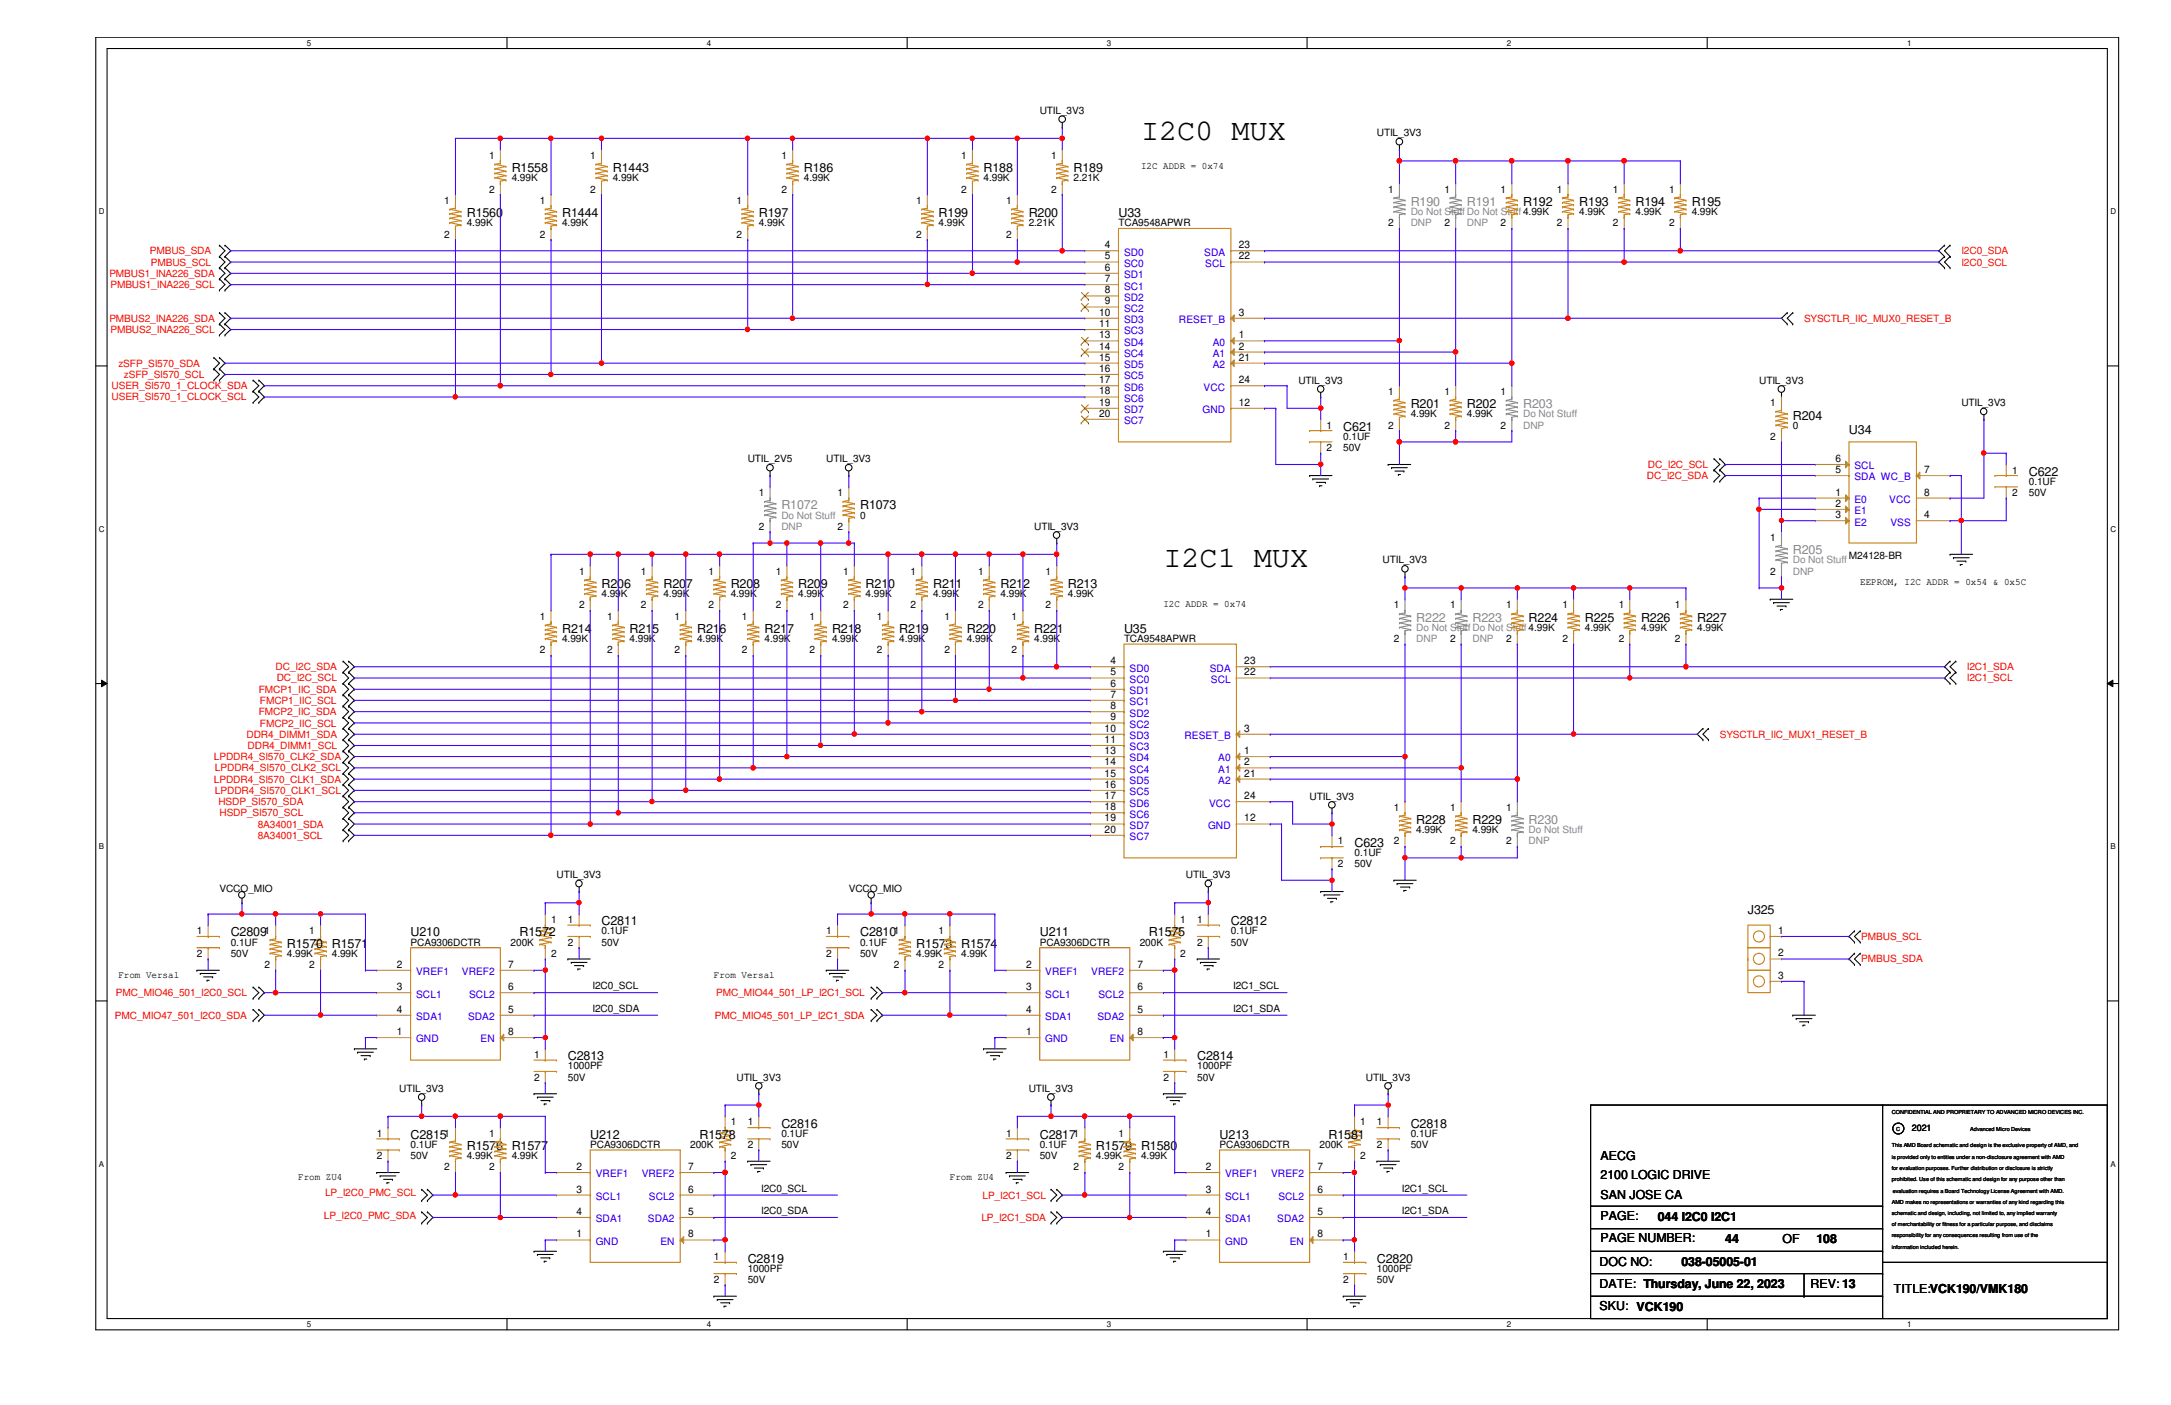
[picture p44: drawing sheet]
<svg xmlns="http://www.w3.org/2000/svg" width="432mm" height="279mm" viewBox="0 0 432 279" stroke-linecap="round" stroke-linejoin="round" font-family="sans-serif">
<defs><g id="words">
<g font-size="6">
<text x="226.9" y="27.9">I2C0 MUX</text>
<text x="231.4" y="112.8">I2C1 MUX</text>
</g>
<g font-size="2.5">
<text x="101.8" y="34.2">R1558</text>
<text x="121.9" y="34.2">R1443</text>
<text x="159.9" y="34.2">R186</text>
<text x="195.6" y="34.2">R188</text>
<text x="213.5" y="34.2">R189</text>
<text x="302.9" y="40.9">R192</text>
<text x="314.1" y="40.9">R193</text>
<text x="325.3" y="40.9">R194</text>
<text x="336.5" y="40.9">R195</text>
<text x="92.8" y="43.2">R1560</text>
<text x="111.8" y="43.2">R1444</text>
<text x="150.9" y="43.2">R197</text>
<text x="186.7" y="43.2">R199</text>
<text x="204.6" y="43.2">R200</text>
<text x="222.5" y="43.2">U33</text>
<text x="280.6" y="81.2">R201</text>
<text x="291.8" y="81.2">R202</text>
<text x="356.6" y="83.4">R204</text>
<text x="267.2" y="85.6">C621</text>
<text x="367.7" y="86.3">U34</text>
<text x="403.5" y="94.6">C622</text>
<text x="171.1" y="101.3">R1073</text>
<text x="119.6" y="117">R206</text>
<text x="132" y="117">R207</text>
<text x="145.3" y="117">R208</text>
<text x="158.7" y="117">R209</text>
<text x="172.2" y="117">R210</text>
<text x="185.6" y="117">R211</text>
<text x="199" y="117">R212</text>
<text x="212.4" y="117">R213</text>
<text x="111.8" y="125.9">R214</text>
<text x="125.2" y="125.9">R215</text>
<text x="138.6" y="125.9">R216</text>
<text x="152.1" y="125.9">R217</text>
<text x="165.5" y="125.9">R218</text>
<text x="178.9" y="125.9">R219</text>
<text x="192.3" y="125.9">R220</text>
<text x="205.7" y="125.9">R221</text>
<text x="223.6" y="125.9">U35</text>
<text x="304" y="123.7">R224</text>
<text x="315.2" y="123.7">R225</text>
<text x="326.4" y="123.7">R226</text>
<text x="337.6" y="123.7">R227</text>
<text x="281.7" y="163.9">R228</text>
<text x="292.9" y="163.9">R229</text>
<text x="269.4" y="168.4">C623</text>
<text x="119.6" y="184">C2811</text>
<text x="244.8" y="184">C2812</text>
<text x="347.6" y="181.8">J325</text>
<text x="45.9" y="186.2">C2809</text>
<text x="57.1" y="188.5">R1570 R1571</text>
<text x="81.7" y="186.2">U210</text>
<text x="103.3" y="186.2">R1572</text>
<text x="171.1" y="186.2">C2810</text>
<text x="182.2" y="188.5">R1573 R1574</text>
<text x="206.8" y="186.2">U211</text>
<text x="228.5" y="186.2">R1575</text>
<text x="112.9" y="210.8">C2813</text>
<text x="238.1" y="210.8">C2814</text>
<text x="81.7" y="226.5">C2815</text>
<text x="117.4" y="226.5">U212</text>
<text x="139.1" y="226.5">R1578</text>
<text x="155.4" y="224.2">C2816</text>
<text x="206.8" y="226.5">C2817</text>
<text x="242.6" y="226.5">U213</text>
<text x="264.2" y="226.5">R1581</text>
<text x="280.6" y="224.2">C2818</text>
<text x="92.8" y="228.7">R1576 R1577</text>
<text x="218" y="228.7">R1579</text>
<text x="226.9" y="228.7">R1580</text>
<text x="318.3" y="230.7">AECG</text>
<text x="318.3" y="234.5">2100 LOGIC DRIVE</text>
<text x="318.3" y="238.3">SAN JOSE CA</text>
<text x="318.3" y="242.6">PAGE:</text>
<text x="329.7" y="242.8">044 I2C0 I2C1</text>
<text x="148.7" y="251.1">C2819</text>
<text x="273.9" y="251.1">C2820</text>
<text x="318.1" y="251.7">DOC NO:</text>
<text x="318.3" y="247.1">PAGE NUMBER:</text>
<text x="334.4" y="251.7">038-05005-01</text>
<text x="343.2" y="247.3">44</text>
<text x="354.5" y="247.3">OF</text>
<text x="361.3" y="247.3">108</text>
<text x="318.1" y="256.2">DATE: Thursday, June 22, 2023</text>
<text x="360.1" y="256.2">REV: 13</text>
<text x="376.7" y="257.1">TITLE:VCK190/VMK180</text>
<text x="318.1" y="260.4">SKU: VCK190</text>
</g>
<g font-size="2.5" fill="#878787">
<text x="280.6" y="40.9">R190</text>
<text x="291.8" y="40.9">R191</text>
<text x="302.9" y="81.2">R203</text>
<text x="155.4" y="101.3">R1072</text>
<text x="356.6" y="110.2">R205</text>
<text x="281.7" y="123.7">R222</text>
<text x="292.9" y="123.7">R223</text>
<text x="304" y="163.9">R230</text>
</g>
<g font-size="2">
<text x="206.8" y="22.6">UTIL_3V3</text>
<text x="273.9" y="27.1">UTIL_3V3</text>
<text x="97.3" y="31.6">1</text>
<text x="117.4" y="31.6">1</text>
<text x="155.4" y="31.6">1</text>
<text x="191.2" y="31.6">1</text>
<text x="209" y="31.6">1</text>
<text x="226.9" y="33.6">I2C ADDR = 0x74</text>
<text x="88.3" y="40.5">1</text>
<text x="97.3" y="38.3">2</text>
<text x="101.8" y="36.1">4.99K</text>
<text x="107.4" y="40.5">1</text>
<text x="117.4" y="38.3">2</text>
<text x="121.9" y="36.1">4.99K</text>
<text x="146.5" y="40.5">1</text>
<text x="155.4" y="38.3">2</text>
<text x="159.9" y="36.1">4.99K</text>
<text x="182.2" y="40.5">1</text>
<text x="191.2" y="38.3">2</text>
<text x="195.6" y="36.1">4.99K</text>
<text x="200.1" y="40.5">1</text>
<text x="209" y="38.3">2</text>
<text x="213.5" y="36.1">2.21K</text>
<text x="276.1" y="38.3">1</text>
<text x="287.3" y="38.3">1</text>
<text x="298.4" y="38.3">1</text>
<text x="309.6" y="38.3">1</text>
<text x="320.8" y="38.3">1</text>
<text x="332" y="38.3">1</text>
<text x="88.3" y="47.2">2</text>
<text x="92.8" y="45">4.99K</text>
<text x="107.4" y="47.2">2</text>
<text x="111.8" y="45">4.99K</text>
<text x="146.5" y="47.2">2</text>
<text x="150.9" y="45">4.99K</text>
<text x="182.2" y="47.2">2</text>
<text x="186.7" y="45">4.99K</text>
<text x="200.1" y="47.2">2</text>
<text x="204.6" y="45">2.21K</text>
<text x="222.5" y="45">TCA9548APWR</text>
<text x="276.1" y="45">2</text>
<text x="287.3" y="45">2</text>
<text x="298.4" y="45">2</text>
<text x="309.6" y="45">2</text>
<text x="314.1" y="42.8">4.99K</text>
<text x="320.8" y="45">2</text>
<text x="325.3" y="42.8">4.99K</text>
<text x="332" y="45">2</text>
<text x="336.5" y="42.8">4.99K</text>
<text x="219.8" y="49.4">4</text>
<text x="219.8" y="51.6">5</text>
<text x="219.8" y="53.8">6</text>
<text x="246.4" y="51.6">22</text>
<text x="246.4" y="49.4">23</text>
<text x="219.8" y="56.1">7</text>
<text x="219.8" y="58.3">8</text>
<text x="218.6" y="62.8">10</text>
<text x="218.6" y="65">11</text>
<text x="219.8" y="60.5">9</text>
<text x="246.4" y="62.8">3</text>
<text x="218.6" y="67.3">13</text>
<text x="218.6" y="69.5">14</text>
<text x="218.6" y="71.7">15</text>
<text x="246.4" y="67.3">1</text>
<text x="246.4" y="69.5">2</text>
<text x="246.4" y="71.7">21</text>
<text x="218.6" y="74">16</text>
<text x="218.6" y="76.2">17</text>
<text x="246.4" y="76.2">24</text>
<text x="258.2" y="76.3">UTIL_3V3</text>
<text x="349.9" y="76.3">UTIL_3V3</text>
<text x="218.6" y="78.4">18</text>
<text x="218.6" y="80.7">19</text>
<text x="218.6" y="82.9">20</text>
<text x="246.4" y="80.7">12</text>
<text x="276.1" y="78.5">1</text>
<text x="280.6" y="83">4.99K</text>
<text x="287.3" y="78.5">1</text>
<text x="291.8" y="83">4.99K</text>
<text x="298.4" y="78.5">1</text>
<text x="352.1" y="80.8">1</text>
<text x="390.1" y="80.8">UTIL_3V3</text>
<text x="263.8" y="85.2">1</text>
<text x="263.8" y="89.7">2</text>
<text x="267.2" y="87.5">0.1UF</text>
<text x="267.2" y="89.7">50V</text>
<text x="276.1" y="85.2">2</text>
<text x="287.3" y="85.2">2</text>
<text x="298.4" y="85.2">2</text>
<text x="352.1" y="87.5">2</text>
<text x="356.6" y="85.2">0</text>
<text x="148.7" y="91.9">UTIL_2V5</text>
<text x="164.3" y="91.9">UTIL_3V3</text>
<text x="365" y="94.1">5</text>
<text x="365" y="91.9">6</text>
<text x="382.7" y="94.1">7</text>
<text x="400.2" y="94.2">1</text>
<text x="150.9" y="98.6">1</text>
<text x="166.6" y="98.6">1</text>
<text x="365" y="98.6">1</text>
<text x="365" y="100.8">2</text>
<text x="382.7" y="98.6">8</text>
<text x="400.2" y="98.6">2</text>
<text x="403.5" y="96.4">0.1UF</text>
<text x="403.5" y="98.6">50V</text>
<text x="150.9" y="105.4">2</text>
<text x="166.6" y="105.4">2</text>
<text x="171.1" y="103.1">0</text>
<text x="205.7" y="105.4">UTIL_3V3</text>
<text x="352.1" y="107.6">1</text>
<text x="365" y="103">3</text>
<text x="382.7" y="103">4</text>
<text x="275" y="112.1">UTIL_3V3</text>
<text x="367.7" y="111.2">M24128-BR</text>
<text x="115.2" y="114.3">1</text>
<text x="119.6" y="118.7">4.99K</text>
<text x="127.5" y="114.3">1</text>
<text x="132" y="118.7">4.99K</text>
<text x="140.9" y="114.3">1</text>
<text x="145.3" y="118.7">4.99K</text>
<text x="154.3" y="114.3">1</text>
<text x="158.7" y="118.7">4.99K</text>
<text x="167.7" y="114.3">1</text>
<text x="172.2" y="118.7">4.99K</text>
<text x="181.1" y="114.3">1</text>
<text x="185.6" y="118.7">4.99K</text>
<text x="194.5" y="114.3">1</text>
<text x="199" y="118.7">4.99K</text>
<text x="207.9" y="114.3">1</text>
<text x="212.4" y="118.7">4.99K</text>
<text x="352.1" y="114.3">2</text>
<text x="370" y="116.3">EEPROM, I2C ADDR = 0x54 &amp; 0x5C</text>
<text x="107.4" y="123.2">1</text>
<text x="115.2" y="121">2</text>
<text x="120.8" y="123.2">1</text>
<text x="127.5" y="121">2</text>
<text x="134.2" y="123.2">1</text>
<text x="140.9" y="121">2</text>
<text x="147.6" y="123.2">1</text>
<text x="154.3" y="121">2</text>
<text x="161" y="123.2">1</text>
<text x="167.7" y="121">2</text>
<text x="174.4" y="123.2">1</text>
<text x="181.1" y="121">2</text>
<text x="187.8" y="123.2">1</text>
<text x="194.5" y="121">2</text>
<text x="201.2" y="123.2">1</text>
<text x="207.9" y="121">2</text>
<text x="231.4" y="120.7">I2C ADDR = 0x74</text>
<text x="277.2" y="121">1</text>
<text x="288.4" y="121">1</text>
<text x="299.6" y="121">1</text>
<text x="310.8" y="121">1</text>
<text x="315.2" y="125.5">4.99K</text>
<text x="321.9" y="121">1</text>
<text x="326.4" y="125.5">4.99K</text>
<text x="333.1" y="121">1</text>
<text x="337.6" y="125.5">4.99K</text>
<text x="107.4" y="129.9">2</text>
<text x="111.8" y="127.7">4.99K</text>
<text x="120.8" y="129.9">2</text>
<text x="125.2" y="127.7">4.99K</text>
<text x="134.2" y="129.9">2</text>
<text x="138.6" y="127.7">4.99K</text>
<text x="147.6" y="129.9">2</text>
<text x="152.1" y="127.7">4.99K</text>
<text x="161" y="129.9">2</text>
<text x="165.5" y="127.7">4.99K</text>
<text x="174.4" y="129.9">2</text>
<text x="178.9" y="127.7">4.99K</text>
<text x="187.8" y="129.9">2</text>
<text x="192.3" y="127.7">4.99K</text>
<text x="201.2" y="129.9">2</text>
<text x="205.7" y="127.7">4.99K</text>
<text x="223.6" y="127.7">TCA9548APWR</text>
<text x="277.2" y="127.7">2</text>
<text x="288.4" y="127.7">2</text>
<text x="299.6" y="127.7">2</text>
<text x="310.8" y="127.7">2</text>
<text x="321.9" y="127.7">2</text>
<text x="333.1" y="127.7">2</text>
<text x="220.9" y="132.1">4</text>
<text x="220.9" y="134.3">5</text>
<text x="220.9" y="136.6">6</text>
<text x="247.5" y="134.3">22</text>
<text x="247.5" y="132.1">23</text>
<text x="220.9" y="138.8">7</text>
<text x="220.9" y="141">8</text>
<text x="220.9" y="143.3">9</text>
<text x="219.7" y="145.5">10</text>
<text x="219.7" y="147.7">11</text>
<text x="219.7" y="149.9">13</text>
<text x="247.5" y="149.9">1</text>
<text x="247.5" y="145.5">3</text>
<text x="219.7" y="152.2">14</text>
<text x="219.7" y="154.4">15</text>
<text x="247.5" y="152.2">2</text>
<text x="247.5" y="154.4">21</text>
<text x="219.7" y="156.7">16</text>
<text x="219.7" y="158.9">17</text>
<text x="219.7" y="161.1">18</text>
<text x="247.5" y="158.9">24</text>
<text x="260.5" y="159">UTIL_3V3</text>
<text x="277.2" y="161.2">1</text>
<text x="288.4" y="161.2">1</text>
<text x="299.6" y="161.2">1</text>
<text x="219.7" y="163.4">19</text>
<text x="219.7" y="165.6">20</text>
<text x="247.5" y="163.4">12</text>
<text x="266.1" y="167.9">1</text>
<text x="277.2" y="167.9">2</text>
<text x="281.7" y="165.7">4.99K</text>
<text x="288.4" y="167.9">2</text>
<text x="292.9" y="165.7">4.99K</text>
<text x="299.6" y="167.9">2</text>
<text x="266.1" y="172.4">2</text>
<text x="269.4" y="170.2">0.1UF</text>
<text x="269.4" y="172.4">50V</text>
<text x="43.6" y="177.3">VCCO_MIO</text>
<text x="110.7" y="174.6">UTIL_3V3</text>
<text x="168.8" y="177.3">VCCO_MIO</text>
<text x="235.9" y="174.6">UTIL_3V3</text>
<text x="39.2" y="185.8">1</text>
<text x="52.6" y="185.8">1</text>
<text x="61.5" y="185.8">1</text>
<text x="109.6" y="183.6">1</text>
<text x="112.9" y="183.6">1</text>
<text x="119.6" y="185.8">0.1UF</text>
<text x="164.3" y="185.8">1</text>
<text x="177.8" y="185.8">1</text>
<text x="186.7" y="185.8">1</text>
<text x="234.7" y="183.6">1</text>
<text x="238.1" y="183.6">1</text>
<text x="244.8" y="185.8">0.1UF</text>
<text x="353.7" y="185.7">1</text>
<text x="39.2" y="190.3">2</text>
<text x="45.9" y="188">0.1UF</text>
<text x="45.9" y="190.3">50V</text>
<text x="57.1" y="190.3">4.99K</text>
<text x="66" y="190.3">4.99K</text>
<text x="81.7" y="188">PCA9306DCTR</text>
<text x="101.6" y="188">200K</text>
<text x="109.6" y="190.3">2</text>
<text x="112.9" y="188">2</text>
<text x="119.6" y="188">50V</text>
<text x="164.3" y="190.3">2</text>
<text x="171.1" y="188">0.1UF</text>
<text x="171.1" y="190.3">50V</text>
<text x="182.2" y="190.3">4.99K</text>
<text x="191.2" y="190.3">4.99K</text>
<text x="206.8" y="188">PCA9306DCTR</text>
<text x="226.7" y="188">200K</text>
<text x="234.7" y="190.3">2</text>
<text x="238.1" y="188">2</text>
<text x="244.8" y="188">50V</text>
<text x="353.7" y="190.2">2</text>
<text x="23.5" y="194.5">From Versal</text>
<text x="52.6" y="192.5">2</text>
<text x="61.5" y="192.5">2</text>
<text x="79" y="192.4">2</text>
<text x="79" y="196.9">3</text>
<text x="101.1" y="196.9">6</text>
<text x="101.1" y="192.4">7</text>
<text x="117.9" y="196.7">I2C0_SCL</text>
<text x="142" y="194.5">From Versal</text>
<text x="177.8" y="192.5">2</text>
<text x="186.7" y="192.5">2</text>
<text x="204.1" y="192.4">2</text>
<text x="204.1" y="196.9">3</text>
<text x="226.3" y="196.9">6</text>
<text x="226.3" y="192.4">7</text>
<text x="245.3" y="196.7">I2C1_SCL</text>
<text x="353.7" y="194.6">3</text>
<text x="79" y="201.4">4</text>
<text x="101.1" y="201.4">5</text>
<text x="117.9" y="201.2">I2C0_SDA</text>
<text x="204.1" y="201.4">4</text>
<text x="226.3" y="201.4">5</text>
<text x="245.3" y="201.2">I2C1_SDA</text>
<text x="79" y="205.8">1</text>
<text x="101.1" y="205.8">8</text>
<text x="204.1" y="205.8">1</text>
<text x="226.3" y="205.8">8</text>
<text x="106.2" y="210.4">1</text>
<text x="106.2" y="214.9">2</text>
<text x="112.9" y="212.6">1000PF</text>
<text x="112.9" y="214.9">50V</text>
<text x="146.5" y="214.9">UTIL_3V3</text>
<text x="231.4" y="210.4">1</text>
<text x="231.4" y="214.9">2</text>
<text x="238.1" y="212.6">1000PF</text>
<text x="238.1" y="214.9">50V</text>
<text x="271.7" y="214.9">UTIL_3V3</text>
<text x="79.4" y="217.1">UTIL_3V3</text>
<text x="204.6" y="217.1">UTIL_3V3</text>
<text x="74.9" y="226.1">1</text>
<text x="88.3" y="226.1">1</text>
<text x="97.3" y="226.1">1</text>
<text x="145.3" y="223.8">1</text>
<text x="148.7" y="223.8">1</text>
<text x="155.4" y="226.1">0.1UF</text>
<text x="200.1" y="226.1">1</text>
<text x="213.5" y="226.1">1</text>
<text x="222.5" y="226.1">1</text>
<text x="270.5" y="223.8">1</text>
<text x="273.9" y="223.8">1</text>
<text x="280.6" y="226.1">0.1UF</text>
<text x="74.9" y="230.5">2</text>
<text x="81.7" y="228.3">0.1UF</text>
<text x="81.7" y="230.5">50V</text>
<text x="88.3" y="232.7">2</text>
<text x="92.8" y="230.5">4.99K</text>
<text x="97.3" y="232.7">2</text>
<text x="101.8" y="230.5">4.99K</text>
<text x="114.7" y="232.7">2</text>
<text x="117.4" y="228.3">PCA9306DCTR</text>
<text x="136.9" y="232.7">7</text>
<text x="137.3" y="228.3">200K</text>
<text x="145.3" y="230.5">2</text>
<text x="148.7" y="228.3">2</text>
<text x="155.4" y="228.3">50V</text>
<text x="200.1" y="230.5">2</text>
<text x="206.8" y="228.3">0.1UF</text>
<text x="206.8" y="230.5">50V</text>
<text x="213.5" y="232.7">2</text>
<text x="218" y="230.5">4.99K</text>
<text x="222.5" y="232.7">2</text>
<text x="226.9" y="230.5">4.99K</text>
<text x="239.9" y="232.7">2</text>
<text x="242.6" y="228.3">PCA9306DCTR</text>
<text x="262" y="232.7">7</text>
<text x="262.5" y="228.3">200K</text>
<text x="270.5" y="230.5">2</text>
<text x="273.9" y="228.3">2</text>
<text x="280.6" y="228.3">50V</text>
<text x="59.3" y="234.7">From ZU4</text>
<text x="114.7" y="237.2">3</text>
<text x="136.9" y="237.2">6</text>
<text x="151.4" y="237">I2C0_SCL</text>
<text x="188.9" y="234.7">From ZU4</text>
<text x="239.9" y="237.2">3</text>
<text x="262" y="237.2">6</text>
<text x="278.8" y="237">I2C1_SCL</text>
<text x="114.7" y="241.6">4</text>
<text x="136.9" y="241.6">5</text>
<text x="151.4" y="241.4">I2C0_SDA</text>
<text x="239.9" y="241.6">4</text>
<text x="262" y="241.6">5</text>
<text x="278.8" y="241.4">I2C1_SDA</text>
<text x="114.7" y="246.1">1</text>
<text x="136.9" y="246.1">8</text>
<text x="142" y="250.7">1</text>
<text x="239.9" y="246.1">1</text>
<text x="262" y="246.1">8</text>
<text x="267.2" y="250.7">1</text>
<text x="142" y="255.1">2</text>
<text x="148.7" y="252.9">1000PF</text>
<text x="148.7" y="255.1">50V</text>
<text x="267.2" y="255.1">2</text>
<text x="273.9" y="252.9">1000PF</text>
<text x="273.9" y="255.1">50V</text>
</g>
<g font-size="2" fill="#878787">
<text x="280.6" y="42.8">Do Not Stuff Do Not Stuff 4.99K</text>
<text x="280.6" y="45">DNP</text>
<text x="291.8" y="45">DNP</text>
<text x="302.9" y="83">Do Not Stuff</text>
<text x="302.9" y="85.2">DNP</text>
<text x="155.4" y="103.1">Do Not Stuff</text>
<text x="155.4" y="105.4">DNP</text>
<text x="356.6" y="112.1">Do Not Stuff</text>
<text x="356.6" y="114.3">DNP</text>
<text x="281.7" y="125.5">Do Not Stuff Do Not Stuff 4.99K</text>
<text x="281.7" y="127.7">DNP</text>
<text x="292.9" y="127.7">DNP</text>
<text x="304" y="165.7">Do Not Stuff</text>
<text x="304" y="167.9">DNP</text>
</g>
<g font-size="2" fill="#f00">
<text x="29.8" y="50.6">PMBUS_SDA</text>
<text x="30" y="52.8">PMBUS_SCL</text>
<text x="390.1" y="50.6">I2C0_SDA</text>
<text x="390.1" y="52.8">I2C0_SCL</text>
<text x="21.8" y="55.1">PMBUS1_INA226_SDA</text>
<text x="22" y="57.3">PMBUS1_INA226_SCL</text>
<text x="21.8" y="64">PMBUS2_INA226_SDA</text>
<text x="358.8" y="64">SYSCTLR_IIC_MUX0_RESET_B</text>
<text x="22" y="66.3">PMBUS2_INA226_SCL</text>
<text x="22.2" y="77.4">USER_SI570_1_CLOCK_SDA</text>
<text x="23.5" y="72.9">zSFP_SI570_SDA</text>
<text x="24.6" y="75.2">zSFP_SI570_SCL</text>
<text x="22.2" y="79.6">USER_SI570_1_CLOCK_SCL</text>
<text x="327.5" y="95.3">DC_I2C_SDA</text>
<text x="327.7" y="93">DC_I2C_SCL</text>
<text x="51.5" y="137.8">FMCP1_IIC_SDA</text>
<text x="54.8" y="133.3">DC_I2C_SDA</text>
<text x="55" y="135.5">DC_I2C_SCL</text>
<text x="391.2" y="133.3">I2C1_SDA</text>
<text x="391.2" y="135.5">I2C1_SCL</text>
<text x="51.5" y="142.2">FMCP2_IIC_SDA</text>
<text x="51.7" y="140">FMCP1_IIC_SCL</text>
<text x="49" y="146.7">DDR4_DIMM1_SDA</text>
<text x="49.2" y="148.9">DDR4_DIMM1_SCL</text>
<text x="51.7" y="144.5">FMCP2_IIC_SCL</text>
<text x="342.1" y="146.7">SYSCTLR_IIC_MUX1_RESET_B</text>
<text x="42.5" y="151.2">LPDDR4_SI570_CLK2_SDA</text>
<text x="42.5" y="155.7">LPDDR4_SI570_CLK1_SDA</text>
<text x="42.8" y="153.4">LPDDR4_SI570_CLK2_SCL</text>
<text x="42.8" y="157.9">LPDDR4_SI570_CLK1_SCL</text>
<text x="43.4" y="160.1">HSDP_SI570_SDA</text>
<text x="43.6" y="162.3">HSDP_SI570_SCL</text>
<text x="51.3" y="166.8">8A34001_SCL</text>
<text x="51.3" y="164.6">8A34001_SDA</text>
<text x="370.2" y="191.4">PMBUS_SDA</text>
<text x="370.2" y="186.9">PMBUS_SCL</text>
<text x="22.9" y="202.6">PMC_MIO47_501_I2C0_SDA</text>
<text x="23.1" y="198.1">PMC_MIO46_501_I2C0_SCL</text>
<text x="142.2" y="202.6">PMC_MIO45_501_LP_I2C1_SDA</text>
<text x="142.5" y="198.1">PMC_MIO44_501_LP_I2C1_SCL</text>
<text x="64.6" y="237.9">LP_I2C0_PMC_SCL</text>
<text x="195.4" y="238.3">LP_I2C1_SCL</text>
<text x="64.4" y="242.4">LP_I2C0_PMC_SDA</text>
<text x="195.2" y="242.8">LP_I2C1_SDA</text>
</g>
<g font-size="2" fill="#00c">
<text x="223.6" y="50.8">SD0</text>
<text x="223.6" y="53.1">SC0</text>
<text x="239.5" y="50.8">SDA</text>
<text x="239.7" y="53.1">SCL</text>
<text x="223.6" y="55.3">SD1</text>
<text x="223.6" y="57.6">SC1</text>
<text x="223.6" y="59.8">SD2</text>
<text x="223.6" y="62">SC2</text>
<text x="223.6" y="64.3">SD3</text>
<text x="234.5" y="64.3">RESET_B</text>
<text x="223.6" y="66.5">SC3</text>
<text x="223.6" y="68.7">SD4</text>
<text x="223.6" y="71">SC4</text>
<text x="241.2" y="68.7">A0</text>
<text x="241.2" y="71">A1</text>
<text x="223.6" y="73.2">SD5</text>
<text x="223.6" y="75.4">SC5</text>
<text x="223.6" y="77.7">SD6</text>
<text x="239.4" y="77.7">VCC</text>
<text x="241.2" y="73.2">A2</text>
<text x="223.6" y="79.9">SC6</text>
<text x="223.6" y="82.2">SD7</text>
<text x="239.2" y="82.2">GND</text>
<text x="223.6" y="84.4">SC7</text>
<text x="368.9" y="95.5">SDA WC_B</text>
<text x="368.9" y="93.3">SCL</text>
<text x="368.9" y="100">E0</text>
<text x="375.8" y="100">VCC</text>
<text x="368.9" y="102.3">E1</text>
<text x="368.9" y="104.5">E2</text>
<text x="376" y="104.5">VSS</text>
<text x="224.7" y="133.6">SD0</text>
<text x="224.7" y="135.8">SC0</text>
<text x="240.6" y="133.6">SDA</text>
<text x="240.8" y="135.8">SCL</text>
<text x="224.7" y="138">SD1</text>
<text x="224.7" y="140.2">SC1</text>
<text x="224.7" y="142.5">SD2</text>
<text x="224.7" y="144.7">SC2</text>
<text x="224.7" y="147">SD3</text>
<text x="224.7" y="149.2">SC3</text>
<text x="235.6" y="147">RESET_B</text>
<text x="224.7" y="151.4">SD4</text>
<text x="224.7" y="153.7">SC4</text>
<text x="224.7" y="155.9">SD5</text>
<text x="242.3" y="151.4">A0</text>
<text x="242.3" y="153.7">A1</text>
<text x="242.3" y="155.9">A2</text>
<text x="224.7" y="158.2">SC5</text>
<text x="224.7" y="160.4">SD6</text>
<text x="240.5" y="160.4">VCC</text>
<text x="224.7" y="162.6">SC6</text>
<text x="224.7" y="164.8">SD7</text>
<text x="224.7" y="167.1">SC7</text>
<text x="240.3" y="164.8">GND</text>
<text x="82.8" y="193.9">VREF1</text>
<text x="91.9" y="193.9">VREF2</text>
<text x="207.9" y="193.9">VREF1</text>
<text x="217" y="193.9">VREF2</text>
<text x="82.8" y="198.4">SCL1</text>
<text x="82.8" y="202.9">SDA1</text>
<text x="93.1" y="202.9">SDA2</text>
<text x="93.3" y="198.4">SCL2</text>
<text x="207.9" y="198.4">SCL1</text>
<text x="207.9" y="202.9">SDA1</text>
<text x="218.3" y="202.9">SDA2</text>
<text x="218.5" y="198.4">SCL2</text>
<text x="82.8" y="207.3">GND</text>
<text x="95.6" y="207.3">EN</text>
<text x="207.9" y="207.3">GND</text>
<text x="220.8" y="207.3">EN</text>
<text x="118.5" y="234.1">VREF1</text>
<text x="118.5" y="238.6">SCL1</text>
<text x="127.6" y="234.1">VREF2</text>
<text x="129.1" y="238.6">SCL2</text>
<text x="243.7" y="234.1">VREF1</text>
<text x="243.7" y="238.6">SCL1</text>
<text x="252.8" y="234.1">VREF2</text>
<text x="254.3" y="238.6">SCL2</text>
<text x="118.5" y="243.1">SDA1</text>
<text x="128.9" y="243.1">SDA2</text>
<text x="243.7" y="243.1">SDA1</text>
<text x="254" y="243.1">SDA2</text>
<text x="118.5" y="247.6">GND</text>
<text x="131.4" y="247.6">EN</text>
<text x="243.7" y="247.6">GND</text>
<text x="256.5" y="247.6">EN</text>
</g>
<text font-size="1.8" x="380.3" y="225">2021</text>
<g font-size="1.6">
<text x="61" y="9.1">5</text>
<text x="140.6" y="9.1">4</text>
<text x="220.2" y="9.1">3</text>
<text x="299.7" y="9.1">2</text>
<text x="379.3" y="9.1">1</text>
<text x="19.6" y="42.6">D</text>
<text x="419.7" y="42.6">D</text>
<text x="19.6" y="105.7">C</text>
<text x="419.7" y="105.7">C</text>
<text x="19.6" y="168.9">B</text>
<text x="419.7" y="168.9">B</text>
<text x="19.6" y="232">A</text>
<text x="419.7" y="232">A</text>
<text x="61" y="263.9">5</text>
<text x="140.6" y="263.9">4</text>
<text x="220.2" y="263.9">3</text>
<text x="299.7" y="263.9">2</text>
<text x="379.3" y="263.9">1</text>
</g>
<g font-size="1.1">
<text x="376.3" y="221.5">CONFIDENTIAL AND PROPRIETARY TO ADVANCED MICRO DEVICES INC.</text>
<text x="377.1" y="224.8">C</text>
<text x="391.9" y="224.8">Advanced Micro Devices</text>
<text x="376.3" y="232.7">for evaluation purposes. Further distribution or disclosure is strictly</text>
<text x="376.3" y="230.4">is provided only to entities under a non-disclosure agreement with AMD</text>
<text x="376.3" y="228.2">This AMD Board schematic and design is the exclusive property of AMD, and</text>
<text x="376.3" y="234.9">prohibited. Use of this schematic and design for any purpose other than</text>
<text x="376.3" y="239.4">AMD makes no representations or warranties of any kind regarding this</text>
<text x="376.5" y="237.2">evaluation requires a Board Technology License Agreement with AMD.</text>
<text x="376.3" y="241.6">schematic and design, including, not limited to, any implied warranty</text>
<text x="376.3" y="243.8">of merchantability or fitness for a particular purpose, and disclaims</text>
<text x="376.3" y="246.1">responsibility for any consequences resulting from use of the</text>
<text x="376.3" y="248.3">information included herein.</text>
</g>
</g></defs>
<path d="M19.1 7.4h402.3v257.1h-402.3zM21.3 9.7h397.8v252.5h-397.8z" fill="none" stroke="#000" stroke-width=".21"/>
<g fill="#fff">
<path d="M61 7.7h.9v1.7h-.9z"/>
<path d="M61 262.5h.9v1.7h-.9z"/>
</g>
<path d="M100.8 7.4v2.3M100.8 262.2v2.3" fill="none" stroke="#000" stroke-width=".21"/>
<g fill="#fff">
<path d="M140.6 7.7h.9v1.7h-.9z"/>
<path d="M140.6 262.5h.9v1.7h-.9z"/>
</g>
<path d="M180.4 7.4v2.3M180.4 262.2v2.3" fill="none" stroke="#000" stroke-width=".21"/>
<g fill="#fff">
<path d="M220.2 7.7h.9v1.7h-.9z"/>
<path d="M220.2 262.5h.9v1.7h-.9z"/>
</g>
<path d="M260 7.4v2.3M260 262.2v2.3" fill="none" stroke="#000" stroke-width=".21"/>
<g fill="#fff">
<path d="M299.7 7.7h.9v1.7h-.9z"/>
<path d="M299.7 262.5h.9v1.7h-.9z"/>
</g>
<path d="M339.6 7.4v2.3M339.6 262.2v2.3" fill="none" stroke="#000" stroke-width=".21"/>
<g fill="#fff">
<path d="M379.3 7.7h.9v1.7h-.9z"/>
<path d="M379.3 262.5h.9v1.7h-.9z"/>
<path d="M19.6 41.2h1.2v1.8h-1.2z"/>
<path d="M419.7 41.2h1.2v1.8h-1.2z"/>
<path d="M19.6 104.3h1.2v1.8h-1.2z"/>
<path d="M419.7 104.3h1.2v1.8h-1.2z"/>
</g>
<path d="M19.1 72.8h2.2M419.1 72.8h2.3" fill="none" stroke="#000" stroke-width=".21"/>
<g fill="#fff">
<path d="M19.6 167.5h1.1v1.7h-1.1z"/>
<path d="M419.7 167.5h1.1v1.7h-1.1z"/>
</g>
<path d="M19.1 135.9h2.2M419.1 135.9h2.3" fill="none" stroke="#000" stroke-width=".21"/>
<path d="M20.2 135.3l1.1 .6-1.1 .7zM419.1 135.9l1.1-.6v1.3z" fill="#000"/>
<path d="M20.2 135.3l1.1 .6-1.1 .7zM419.1 135.9l1.1-.6v1.3z" fill="none" stroke="#000" stroke-width=".2"/>
<g fill="#fff">
<path d="M19.6 230.6h1.1v1.8h-1.1z"/>
<path d="M419.7 230.6h1.1v1.8h-1.1z"/>
</g>
<g fill="none" stroke="#000" stroke-width=".21">
<path d="M211.3 25.3h.1M211.3 24.4v.9M278.3 29.8h.1M278.3 28.9v.9M43.6 51h.1M43.6 48.8h.1M43.6 53.3h.1M43.6 55.5h.1M43.6 57.7h.1M43.6 48.8l1.1 1.1-1.1 1.1M43.6 51l1.1 1.1-1.1 1.2M43.6 53.3l1.1 1.1-1.1 1.1"/>
<path d="M43.6 55.5l1.1 1.1-1.1 1.1M44.7 48.8h.1M44.7 51h.1M44.7 53.3h.1M44.7 55.5h.1M44.7 57.7h.1M44.7 48.8l1.2 1.1-1.2 1.1M44.7 51l1.2 1.1-1.2 1.2M44.7 53.3l1.2 1.1-1.2 1.1M44.7 55.5l1.2 1.1-1.2 1.1M386.8 48.8h.1M386.8 51h.1"/>
<path d="M386.8 53.3h.1M386.8 48.8l-1.2 1.1 1.2 1.1M386.8 51l-1.2 1.1 1.2 1.2M387.9 51h.1M387.9 48.8h.1M387.9 53.3h.1M387.9 48.8l-1.1 1.1 1.1 1.1M387.9 51l-1.1 1.1 1.1 1.2M42.5 73.4h.1M42.5 71.1h.1M42.5 75.6h.1M42.5 71.1l1.1 1.1-1.1 1.2"/>
<path d="M42.5 73.4l1.1 1.1-1.1 1.1M43.6 64.4h.1M43.6 62.2h.1M43.6 66.6h.1M43.6 71.1h.1M43.6 73.4h.1M43.6 75.6h.1M43.6 62.2l1.1 1.1-1.1 1.1M43.6 64.4l1.1 1.1-1.1 1.1M43.6 71.1l1.1 1.1-1.1 1.2M43.6 73.4l1.1 1.1-1.1 1.1M44.7 62.2h.1"/>
<path d="M44.7 64.4h.1M44.7 66.6h.1M44.7 62.2l1.2 1.1-1.2 1.1M44.7 64.4l1.2 1.1-1.2 1.1M50.3 77.8h.1M50.3 75.6h.1M50.3 77.8l1.2 1.2-1.2 1.1M50.3 75.6l1.2 1.1-1.2 1.1M51.5 75.6h.1M51.5 77.8h.1M51.5 75.6l1.1 1.1-1.1 1.1M51.5 77.8l1.1 1.2-1.1 1.1"/>
<path d="M262.7 79h.1M262.7 78.1v.9M354.3 79h.1M354.3 78.1v.9M355.5 62.2h.1M355.5 64.4h.1M355.5 62.2l-1.2 1.1 1.2 1.1M356.6 64.4h.1M356.6 62.2h.1M356.6 62.2l-1.1 1.1 1.1 1.1M50.3 80.1h.1M51.5 80.1h.1"/>
<path d="M153.2 94.6h.1M153.2 93.7v.9M168.8 94.6h.1M168.8 93.7v.9M260.5 94.6h.1M260.5 94.6h4.4M261.1 95.2h.1M261.1 95.2h3.1M261.8 95.9h1.8M262.5 96.6h.1M262.5 96.6h.4M263.6 95.9h.1"/>
<path d="M276.1 92.4h.1M276.1 92.4h4.5M276.8 93h.1M276.8 93h3.1M277.5 93.7h1.7M278.1 94.4h.1M278.1 94.4h.5M279.2 93.7h.1M340.9 93.5h.1M340.9 91.2h.1M340.9 95.7h.1M340.9 91.2l1.2 1.2-1.2 1.1"/>
<path d="M340.9 93.5l1.2 1.1-1.2 1.1M342.1 91.2h.1M342.1 93.5h.1M342.1 95.7h.1M342.1 91.2l1.1 1.2-1.1 1.1M342.1 93.5l1.1 1.1-1.1 1.1M394.6 83.4h.1M394.6 82.5v.9M210.2 108h.1M210.2 107.1v.9M279.4 114.7h.1M279.4 113.8v.9"/>
<path d="M352.1 119.2h.1M352.1 119.2h4.5M352.8 119.8h.1M352.8 119.8h3.1M387.9 110.2h.1M387.9 110.2h4.4M388.5 110.9h.1M388.5 110.9h3.2M389.2 111.6h1.8M389.9 112.3h.1M389.9 112.3h.4M391 111.6h.1"/>
<path d="M68.2 133.7h.1M68.2 131.5h.1M68.2 135.9h.1M68.2 138.2h.1M68.2 131.5l1.1 1.1-1.1 1.1M68.2 133.7l1.1 1.1-1.1 1.1M68.2 135.9l1.1 1.2-1.1 1.1M68.2 138.2l1.1 1.1-1.1 1.1M69.3 131.5h.1M69.3 133.7h.1M69.3 135.9h.1M69.3 138.2h.1"/>
<path d="M69.3 131.5l1.2 1.1-1.2 1.1M69.3 133.7l1.2 1.1-1.2 1.1M69.3 135.9l1.2 1.2-1.2 1.1M69.3 138.2l1.2 1.1-1.2 1.1M353.4 120.5h1.8M354.1 121.2h.1M354.1 121.2h.4M355.2 120.5h.1M387.9 131.5h.1M387.9 133.7h.1M387.9 135.9h.1M387.9 131.5l-1.1 1.1 1.1 1.1"/>
<path d="M387.9 133.7l-1.1 1.1 1.1 1.1M389 133.7h.1M389 131.5h.1M389 135.9h.1M389 131.5l-1.1 1.1 1.1 1.1M389 133.7l-1.1 1.1 1.1 1.1M68.2 140.4h.1M68.2 142.7h.1M68.2 144.9h.1M68.2 147.1h.1M68.2 149.4h.1M68.2 151.6h.1"/>
<path d="M68.2 153.8h.1M68.2 156h.1M68.2 158.3h.1M68.2 140.4l1.1 1.1-1.1 1.2M68.2 142.7l1.1 1.1-1.1 1.1M68.2 144.9l1.1 1.1-1.1 1.1M68.2 147.1l1.1 1.2-1.1 1.1M68.2 149.4l1.1 1.1-1.1 1.1M68.2 151.6l1.1 1.1-1.1 1.1M68.2 153.8l1.1 1.1-1.1 1.1M68.2 156l1.1 1.2-1.1 1.1M68.2 158.3l1.1 1.1-1.1 1.1"/>
<path d="M69.3 140.4h.1M69.3 142.7h.1M69.3 144.9h.1M69.3 147.1h.1M69.3 149.4h.1M69.3 151.6h.1M69.3 153.8h.1M69.3 156h.1M69.3 158.3h.1M69.3 140.4l1.2 1.1-1.2 1.2M69.3 142.7l1.2 1.1-1.2 1.1M69.3 144.9l1.2 1.1-1.2 1.1"/>
<path d="M69.3 147.1l1.2 1.2-1.2 1.1M69.3 149.4l1.2 1.1-1.2 1.1M69.3 151.6l1.2 1.1-1.2 1.1M69.3 153.8l1.2 1.1-1.2 1.1M69.3 156l1.2 1.2-1.2 1.1M69.3 158.3l1.2 1.1-1.2 1.1M338.7 144.9h.1M338.7 147.1h.1M338.7 144.9l-1.1 1.1 1.1 1.1M339.8 147.1h.1M339.8 144.9h.1M339.8 144.9l-1.1 1.1 1.1 1.1"/>
<path d="M48.1 179.5h.1M48.1 178.6v.9M68.2 160.5h.1M68.2 162.8h.1M68.2 167.2h.1M68.2 165h.1M68.2 160.5l1.1 1.1-1.1 1.2M68.2 165l1.1 1.1-1.1 1.1M68.2 162.8l1.1 1.1-1.1 1.1M69.3 160.5h.1M69.3 162.8h.1M69.3 165h.1"/>
<path d="M69.3 167.2h.1M69.3 160.5l1.2 1.1-1.2 1.2M69.3 165l1.2 1.1-1.2 1.1M69.3 162.8l1.2 1.1-1.2 1.1M115.2 177.3h.1M115.2 176.4v.9M173.3 179.5h.1M173.3 178.6v.9M240.3 177.3h.1M240.3 176.4v.9M262.7 177.3h.1M262.7 177.3h4.5"/>
<path d="M263.4 178h.1M263.4 178h3.1M264 178.6h1.8M264.7 179.3h.1M264.7 179.3h.4M264.9 161.6h.1M264.9 160.7v.9M265.8 178.6h.1M277.2 175h.1M277.2 175h4.5M277.9 175.7h.1M277.9 175.7h3.1"/>
<path d="M278.6 176.4h1.8M279.2 177.1h.1M279.2 177.1h.5M280.4 176.4h.1M19.1 199.1h2.2M39.2 193h.1M39.2 193h4.4M39.8 193.6h.1M39.8 193.6h3.2M40.5 194.3h1.8M41.2 194.9h.1M41.2 194.9h.4"/>
<path d="M42.3 194.3h.1M50.3 198.5h.1M50.3 196.3h.1M50.3 196.3l1.2 1.1-1.2 1.1M51.5 196.3h.1M51.5 198.5h.1M51.5 196.3l1.1 1.1-1.1 1.1M112.9 190.7h.1M112.9 190.7h4.5M113.6 191.4h.1M113.6 191.4h3.2M114.3 192h1.8"/>
<path d="M114.9 192.7h.1M114.9 192.7h.5M116.1 192h.1M164.3 193h.1M164.3 193h4.5M165 193.6h.1M165 193.6h3.1M165.7 194.3h1.8M166.4 194.9h.1M166.4 194.9h.4M167.5 194.3h.1M173.3 198.5h.1"/>
<path d="M173.3 196.3h.1M173.3 196.3l1.1 1.1-1.1 1.1M174.4 196.3h.1M174.4 198.5h.1M174.4 196.3l1.1 1.1-1.1 1.1M238.1 190.7h.1M238.1 190.7h4.5M238.8 191.4h.1M238.8 191.4h3.1M239.4 192h1.9M240.1 192.7h.1M240.1 192.7h.5"/>
<path d="M241.3 192h.1M368.9 189.6h.1M368.9 191.8h.1M368.9 185.1h.1M368.9 187.4h.1M368.9 189.6l-1.2 1.1 1.2 1.1M368.9 185.1l-1.2 1.1 1.2 1.2M370 191.8h.1M370 189.6h.1M370 187.4h.1M370 185.1h.1M370 189.6l-1.1 1.1 1.1 1.1"/>
<path d="M370 185.1l-1.1 1.1 1.1 1.2M419.1 199.1h2.3M50.3 203h.1M50.3 200.7h.1M50.3 200.7l1.2 1.2-1.2 1.1M51.5 200.7h.1M51.5 203h.1M51.5 200.7l1.1 1.2-1.1 1.1M70.5 208.6h.1M70.5 208.6h4.4M71.1 209.3h.1M71.1 209.3h3.2"/>
<path d="M71.8 209.9h1.8M72.5 210.6h.1M72.5 210.6h.4M73.6 209.9h.1M83.9 219.8h.1M83.9 218.9v.9M106.2 217.5h.1M106.2 217.5h4.5M106.9 218.2h.1M106.9 218.2h3.1M107.6 218.9h1.7M108.2 219.5h.1"/>
<path d="M108.2 219.5h.5M109.3 218.9h.1M150.9 217.5h.1M150.9 216.6v.9M173.3 203h.1M173.3 200.7h.1M173.3 200.7l1.1 1.2-1.1 1.1M174.4 200.7h.1M174.4 203h.1M174.4 200.7l1.1 1.2-1.1 1.1M195.6 208.6h.1M195.6 208.6h4.5"/>
<path d="M196.3 209.3h.1M196.3 209.3h3.1M197 209.9h1.8M197.7 210.6h.1M197.7 210.6h.4M198.8 209.9h.1M209 219.8h.1M209 218.9v.9M231.4 217.5h.1M231.4 217.5h4.5M232.1 218.2h.1M232.1 218.2h3.1"/>
<path d="M232.7 218.9h1.8M233.4 219.5h.1M233.4 219.5h.4M234.5 218.9h.1M276.1 217.5h.1M276.1 216.6v.9M316.4 219.8h102.7v42.4h-102.7zM356.6 201.9h.1M356.6 201.9h4.5M357.3 202.6h.1M357.3 202.6h3.1M357.9 203.2h1.8"/>
<path d="M358.6 203.9h.1M358.6 203.9h.4M359.7 203.2h.1M374.4 219.8h.1M374.4 219.8v42.4M74.9 233.2h.1M74.9 233.2h4.5M75.6 233.8h.1M75.6 233.8h3.1M76.3 234.5h1.8M77 235.2h.1M77 235.2h.4"/>
<path d="M78.1 234.5h.1M83.9 236.5h.1M83.9 238.8h.1M83.9 236.5l1.1 1.2-1.1 1.1M85 238.8h.1M85 236.5h.1M85 236.5l1.1 1.2-1.1 1.1M148.7 230.9h.1M148.7 230.9h4.5M149.4 231.6h.1M149.4 231.6h3.1M150 232.3h1.8"/>
<path d="M150.7 233h.1M150.7 233h.5M151.8 232.3h.1M200.1 233.2h.1M200.1 233.2h4.5M200.8 233.8h.1M200.8 233.8h3.1M201.5 234.5h1.7M202.1 235.2h.1M202.1 235.2h.5M203.2 234.5h.1M209 238.8h.1"/>
<path d="M209 236.5h.1M209 236.5l1.2 1.2-1.2 1.1M210.2 236.5h.1M210.2 238.8h.1M210.2 236.5l1.1 1.2-1.1 1.1M273.9 230.9h.1M273.9 230.9h4.4M274.5 231.6h.1M274.5 231.6h3.2M275.2 232.3h1.8M275.9 233h.1M275.9 233h.4"/>
<path d="M277 232.3h.1M316.4 239.9h58M374.4 239.9h.1M83.9 241h.1M83.9 243.2h.1M83.9 241l1.1 1.1-1.1 1.1M85 243.2h.1M85 241h.1M85 241l1.1 1.1-1.1 1.1M106.2 248.8h.1M106.2 248.8h4.5M106.9 249.5h.1"/>
<path d="M106.9 249.5h3.1M107.6 250.1h1.7M108.2 250.8h.1M108.2 250.8h.5M109.3 250.1h.1M142 257.8h.1M142 257.8h4.5M142.7 258.4h.1M142.7 258.4h3.1M143.3 259.1h1.8M144 259.8h.1M144 259.8h.4"/>
<path d="M145.1 259.1h.1M209 243.2h.1M209 241h.1M209 241l1.2 1.1-1.2 1.1M210.2 241h.1M210.2 243.2h.1M210.2 241l1.1 1.1-1.1 1.1M231.4 248.8h.1M231.4 248.8h4.5M232.1 249.5h.1M232.1 249.5h3.1M232.7 250.1h1.8"/>
<path d="M233.4 250.8h.1M233.4 250.8h.4M234.5 250.1h.1M267.2 257.8h.1M267.2 257.8h4.5M267.8 258.4h.1M267.8 258.4h3.2M268.5 259.1h1.8M269.2 259.8h.1M269.2 259.8h.4M270.3 259.1h.1M316.4 257.8h58"/>
<path d="M316.4 248.8h58M316.4 244.3h58M316.4 253.3h58M358.8 257.8h.1M358.8 253.3v4.5M374.4 244.3h.1M374.4 248.8h.1M374.4 253.3h.1M374.4 257.8h.1M374.4 251h44.7M419.1 251h.1"/>
<circle cx="211.3" cy="23.7" r=".66"/>
<circle cx="278.3" cy="28.2" r=".66"/>
<circle cx="262.7" cy="77.4" r=".65"/>
<circle cx="354.3" cy="77.4" r=".66"/>
<circle cx="153.1" cy="93" r=".66"/>
<circle cx="168.8" cy="93" r=".66"/>
<circle cx="394.5" cy="81.8" r=".64"/>
<circle cx="210.1" cy="106.4" r=".65"/>
<circle cx="279.4" cy="113.1" r=".64"/>
<circle cx="48.1" cy="177.9" r=".65"/>
<circle cx="115.1" cy="175.7" r=".65"/>
<circle cx="173.3" cy="177.9" r=".65"/>
<circle cx="240.3" cy="175.7" r=".65"/>
<circle cx="264.9" cy="160.1" r=".66"/>
<circle cx="83.9" cy="218.2" r=".65"/>
<circle cx="150.9" cy="215.9" r=".64"/>
<circle cx="209" cy="218.2" r=".66"/>
<circle cx="276.1" cy="215.9" r=".66"/>
<circle cx="377.6" cy="224.4" r="1.09"/>
</g>
<g fill="none" stroke="#cc8006" stroke-width=".21">
<path d="M201.2 44.3h.1M201.2 43.4h.1M201.2 42.5h.1M201.2 41.6h.1M201.2 41.6l2.3 .5M201.2 44.3l2.3 .4M201.2 43.4l2.3 .5M201.2 42.5l2.3 .5M202.4 40.9h.1M202.4 45.4h.1M202.4 45h.1M202.4 41.4h.1"/>
<path d="M202.4 40.9v.5M202.4 45v.4M202.4 41.4l-1.2 .2M203.5 42.1h.1M203.5 44.7h.1M203.5 43.9h.1M203.5 43h.1M203.5 44.7l-1.1 .3M203.5 43.9l-2.3 .4M203.5 43l-2.3 .4M203.5 42.1l-2.3 .4M121.9 127h.1"/>
<path d="M121.9 126.1h.1M121.9 125.2h.1M121.9 124.3h.1M121.9 124.3l2.2 .5M121.9 127l2.2 .5M121.9 126.1l2.2 .4M121.9 125.2l2.2 .4M123 123.7h.1M123 128.1h.1M123 127.7h.1M123 124.1h.1M123 123.7v.4"/>
<path d="M123 127.7v.4M123 124.1l-1.1 .2M124.1 124.8h.1M124.1 127.5h.1M124.1 126.5h.1M124.1 125.6h.1M124.1 127.5l-1.1 .2M124.1 126.5l-2.2 .5M124.1 125.6l-2.2 .5M124.1 124.8l-2.2 .4M117.4 228.7h17.9v22.3h-17.9zM117.4 237.7h.1"/>
<path d="M117.4 233.2h.1M135.3 237.7h.1M135.3 233.2h.1M117.4 246.6h.1M117.4 242.1h.1M135.3 246.6h.1M135.3 242.1h.1"/>
</g>
<g fill="none" stroke="#a84" stroke-width=".21">
<path d="M202.4 38.7h.1M202.4 38.7v2.2M202.4 47.7h.1M202.4 45.4v2.3M123 121.4h.1M123 130.3h.1M123 121.4v2.3M123 128.1v2.2M110.7 233.2h.1M110.7 237.7h.1M110.7 233.2h6.7M110.7 237.7h6.7"/>
<path d="M135.3 233.2h6.7M135.3 237.7h6.7M142 237.7h.1M142 233.2h.1M110.7 246.6h.1M110.7 242.1h.1M110.7 246.6h6.7M110.7 242.1h6.7M135.3 242.1h6.7M142 242.1h.1"/>
</g>
<path d="M136 245.9v1.4l-.7-.7z" fill="#a84"/>
<path d="M279.4 159.4h.1M279.4 159.4v2.2M279.4 168.4h.1M279.4 166.1v2.3M135.3 246.6h6.7M136 245.9v1.4l-.7-.7zM142 246.6h.1" fill="none" stroke="#a84" stroke-width=".21"/>
<g fill="none" stroke="#cc8006" stroke-width=".21">
<path d="M223.6 128.1h22.3v42.5h-22.3zM223.6 134.8h.1M223.6 132.6h.1M223.6 139.3h.1M223.6 137.1h.1M245.9 134.8h.1M245.9 132.6h.1M223.6 143.8h.1M223.6 141.5h.1M223.6 159.4h.1M223.6 157.2h.1M223.6 154.9h.1"/>
<path d="M223.6 152.7h.1M223.6 150.5h.1M223.6 148.3h.1M223.6 146h.1M245.9 154.9h.1M245.9 159.4h.1M245.9 150.5h.1M245.9 152.7h.1M245.9 146h.1M223.6 166.1h.1M223.6 163.9h.1M223.6 161.6h.1"/>
<path d="M245.9 163.9h.1M278.3 165h.1M278.3 164.1h.1M278.3 163.2h.1M278.3 162.3h.1M278.3 162.3l2.3 .5M278.3 165l2.3 .4M278.3 164.1l2.3 .4M278.3 163.2l2.3 .5M279.4 161.6h.1M279.4 166.1h.1M279.4 165.6h.1"/>
<path d="M279.4 162.1h.1M279.4 161.6v.5M279.4 165.6v.5M279.4 162.1l-1.1 .2M280.6 162.8h.1M280.6 165.4h.1M280.6 164.5h.1M280.6 163.7h.1M280.6 165.4l-1.2 .2M280.6 164.5l-2.3 .5M280.6 163.7l-2.3 .4M280.6 162.8l-2.3 .4"/>
</g>
<path d="M245.9 150.5l.7-.7v1.3z" fill="#a84"/>
<path d="M245.9 150.5l.7-.7v1.3zM245.9 150.5h6.7M252.6 150.5h.1" fill="none" stroke="#a84" stroke-width=".21"/>
<path d="M245.9 152.7l.7-.7v1.4z" fill="#a84"/>
<path d="M245.9 152.7l.7-.7v1.4zM245.9 152.7h6.7M252.6 152.7h.1" fill="none" stroke="#a84" stroke-width=".21"/>
<path d="M245.9 146l.7-.7v1.4z" fill="#a84"/>
<g fill="none" stroke="#a84" stroke-width=".21">
<path d="M216.9 132.6h.1M216.9 134.8h.1M216.9 137.1h.1M216.9 139.3h.1M216.9 132.6h6.7M216.9 134.8h6.7M216.9 137.1h6.7M216.9 139.3h6.7M216.9 141.5h.1M216.9 143.8h.1M216.9 146h.1M216.9 148.3h.1"/>
<path d="M216.9 150.5h.1M216.9 152.7h.1M216.9 154.9h.1M216.9 157.2h.1M216.9 159.4h.1M216.9 146h6.7M216.9 141.5h6.7M216.9 143.8h6.7M216.9 148.3h6.7M216.9 150.5h6.7M216.9 152.7h6.7M216.9 154.9h6.7"/>
<path d="M216.9 157.2h6.7M216.9 159.4h6.7M245.9 146l.7-.7v1.4zM245.9 146h6.7M252.6 146h.1M216.9 161.6h.1M216.9 163.9h.1M216.9 166.1h.1M216.9 163.9h6.7M216.9 161.6h6.7M216.9 166.1h6.7M245.9 163.9h6.7"/>
<path d="M252.6 163.9h.1"/>
</g>
<path d="M245.9 154.9l.7-.6v1.3z" fill="#a84"/>
<g fill="none" stroke="#a84" stroke-width=".21">
<path d="M99.5 29.8h.1M99.5 38.7h.1M99.5 29.8v2.2M99.5 36.5v2.2M119.6 29.8h.1M119.6 38.7h.1M119.6 29.8v2.2M119.6 36.5v2.2M193.4 29.8h.1M193.4 38.7h.1M193.4 29.8v2.2M193.4 36.5v2.2"/>
<path d="M211.3 29.8h.1M211.3 38.7h.1M211.3 29.8v2.2M211.3 36.5v2.2M262.7 83.4h.1M262.7 90.1h.1M262.7 83.4v2.2M262.7 87.9v2.2M143.1 112.5h.1M143.1 112.5v2.2M143.1 119.2v2.2M156.5 112.5h.1"/>
<path d="M156.5 112.5v2.2M156.5 119.2v2.2M136.4 121.4h.1M136.4 130.3h.1M136.4 121.4v2.3M136.4 128.1v2.2M143.1 121.4h.1M156.5 121.4h.1M245.9 134.8h6.7M245.9 132.6h6.7M252.6 134.8h.1M252.6 132.6h.1"/>
<path d="M245.9 154.9l.7-.6v1.3zM245.9 154.9h6.7M245.9 159.4h6.7M252.6 154.9h.1M252.6 159.4h.1M290.6 159.4h.1M290.6 159.4v2.2M290.6 168.4h.1M290.6 166.1v2.3M63.8 184h.1M63.8 193h.1M63.8 184v2.2"/>
<path d="M63.8 190.7v2.3M74.9 193h.1M74.9 197.4h.1M74.9 193h6.8M74.9 197.4h6.8M99.5 193h6.7M99.5 197.4h6.7M106.2 197.4h.1M106.2 193h.1M166.6 184h.1M166.6 190.7h.1M166.6 184v2.2"/>
<path d="M166.6 188.5v2.2M180 184h.1M180 193h.1M180 184v2.2M180 190.7v2.3M74.9 206.3h.1M74.9 201.9h.1M74.9 206.3h6.8M74.9 201.9h6.8M99.5 201.9h6.7M106.2 201.9h.1M233.6 208.6h.1"/>
<path d="M233.6 215.3h.1M233.6 208.6v2.2M233.6 213.1v2.2M202.4 224.2h.1M202.4 230.9h.1M202.4 224.2v2.3M202.4 228.7v2.2"/>
</g>
<g fill="none" stroke="#cc8006" stroke-width=".21">
<path d="M98.4 35.3h.1M98.4 34.5h.1M98.4 33.6h.1M98.4 32.7h.1M98.4 32.7l2.2 .4M98.4 35.3l2.2 .5M98.4 34.5l2.2 .4M98.4 33.6l2.2 .4M99.5 32h.1M99.5 36.5h.1M99.5 36h.1M99.5 32.5h.1"/>
<path d="M99.5 32v.5M99.5 36v.5M99.5 32.5l-1.1 .2M100.6 33.1h.1M100.6 35.8h.1M100.6 34.9h.1M100.6 34h.1M100.6 35.8l-1.1 .2M100.6 34.9l-2.2 .4M100.6 34l-2.2 .5M100.6 33.1l-2.2 .5M118.5 35.3h.1"/>
<path d="M118.5 34.5h.1M118.5 33.6h.1M118.5 32.7h.1M118.5 32.7l2.3 .4M118.5 35.3l2.3 .5M118.5 34.5l2.3 .4M118.5 33.6l2.3 .4M119.6 32h.1M119.6 36.5h.1M119.6 36h.1M119.6 32.5h.1M119.6 32v.5"/>
<path d="M119.6 36v.5M119.6 32.5l-1.1 .2M120.8 33.1h.1M120.8 35.8h.1M120.8 34.9h.1M120.8 34h.1M120.8 35.8l-1.2 .2M120.8 34.9l-2.3 .4M120.8 34l-2.3 .5M120.8 33.1l-2.3 .5M192.3 35.3h.1M192.3 34.5h.1"/>
<path d="M192.3 33.6h.1M192.3 32.7h.1M192.3 32.7l2.2 .4M192.3 35.3l2.2 .5M192.3 34.5l2.2 .4M192.3 33.6l2.2 .4M193.4 32h.1M193.4 36.5h.1M193.4 36h.1M193.4 32.5h.1M193.4 32v.5M193.4 36v.5"/>
<path d="M193.4 32.5l-1.1 .2M194.5 33.1h.1M194.5 35.8h.1M194.5 34.9h.1M194.5 34h.1M194.5 35.8l-1.1 .2M194.5 34.9l-2.2 .4M194.5 34l-2.2 .5M194.5 33.1l-2.2 .5M210.2 35.3h.1M210.2 34.5h.1M210.2 33.6h.1"/>
<path d="M210.2 32.7h.1M210.2 32.7l2.2 .4M210.2 35.3l2.2 .5M210.2 34.5l2.2 .4M210.2 33.6l2.2 .4M211.3 32h.1M211.3 36.5h.1M211.3 36h.1M211.3 32.5h.1M211.3 32v.5M211.3 36v.5M211.3 32.5l-1.1 .2"/>
<path d="M212.4 33.1h.1M212.4 35.8h.1M212.4 34.9h.1M212.4 34h.1M212.4 35.8l-1.1 .2M212.4 34.9l-2.2 .4M212.4 34l-2.2 .5M212.4 33.1l-2.2 .5M260.5 87.9h.1M260.5 85.6h.1M260.5 87.9h4.4M260.5 85.6h4.4"/>
<path d="M262.7 87.9h.1M262.7 85.6h.1M142 118.1h.1M142 117.2h.1M142 116.3h.1M142 115.4h.1M142 115.4l2.2 .4M142 118.1l2.2 .4M142 117.2l2.2 .4M142 116.3l2.2 .4M143.1 114.7h.1M143.1 119.2h.1"/>
<path d="M143.1 118.7h.1M143.1 115.1h.1M143.1 114.7v.4M143.1 118.7v.5M143.1 115.1l-1.1 .3M144.2 115.8h.1M144.2 118.5h.1M144.2 117.6h.1M144.2 116.7h.1M144.2 118.5l-1.1 .2M144.2 117.6l-2.2 .5M144.2 116.7l-2.2 .5"/>
<path d="M144.2 115.8l-2.2 .5M155.4 118.1h.1M155.4 117.2h.1M155.4 116.3h.1M155.4 115.4h.1M155.4 115.4l2.2 .4M155.4 118.1l2.2 .4M155.4 117.2l2.2 .4M155.4 116.3l2.2 .4M156.5 114.7h.1M156.5 119.2h.1M156.5 118.7h.1"/>
<path d="M156.5 115.1h.1M156.5 114.7v.4M156.5 118.7v.5M156.5 115.1l-1.1 .3M157.6 115.8h.1M157.6 118.5h.1M157.6 117.6h.1M157.6 116.7h.1M157.6 118.5l-1.1 .2M157.6 117.6l-2.2 .5M157.6 116.7l-2.2 .5M157.6 115.8l-2.2 .5"/>
<path d="M135.3 127h.1M135.3 126.1h.1M135.3 125.2h.1M135.3 124.3h.1M135.3 124.3l2.2 .5M135.3 127l2.2 .5M135.3 126.1l2.2 .4M135.3 125.2l2.2 .4M136.4 123.7h.1M136.4 128.1h.1M136.4 127.7h.1M136.4 124.1h.1"/>
<path d="M136.4 123.7v.4M136.4 127.7v.4M136.4 124.1l-1.1 .2M137.5 124.8h.1M137.5 127.5h.1M137.5 126.5h.1M137.5 125.6h.1M137.5 127.5l-1.1 .2M137.5 126.5l-2.2 .5M137.5 125.6l-2.2 .5M137.5 124.8l-2.2 .4M289.5 165h.1"/>
<path d="M289.5 164.1h.1M289.5 163.2h.1M289.5 162.3h.1M289.5 162.3l2.3 .5M289.5 165l2.3 .4M289.5 164.1l2.3 .4M289.5 163.2l2.3 .5M290.6 161.6h.1M290.6 166.1h.1M290.6 165.6h.1M290.6 162.1h.1M290.6 161.6v.5"/>
<path d="M290.6 165.6v.5M290.6 162.1l-1.1 .2M291.8 162.8h.1M291.8 165.4h.1M291.8 164.5h.1M291.8 163.7h.1M291.8 165.4l-1.2 .2M291.8 164.5l-2.3 .5M291.8 163.7l-2.3 .4M291.8 162.8l-2.3 .4M62.7 189.6h.1M62.7 188.7h.1"/>
<path d="M62.7 187.8h.1M62.7 186.9h.1M62.7 186.9l2.2 .5M62.7 189.6l2.2 .4M62.7 188.7l2.2 .4M62.7 187.8l2.2 .5M63.8 186.2h.1M63.8 190.7h.1M63.8 190.2h.1M63.8 186.7h.1M63.8 186.2v.5M63.8 190.2v.5"/>
<path d="M63.8 186.7l-1.1 .2M64.9 187.4h.1M64.9 190h.1M64.9 189.1h.1M64.9 188.3h.1M64.9 190l-1.1 .2M64.9 189.1l-2.2 .5M64.9 188.3l-2.2 .4M64.9 187.4l-2.2 .4M81.7 188.5h17.8v22.3h-17.8zM81.7 197.4h.1M81.7 193h.1"/>
<path d="M99.5 197.4h.1M99.5 193h.1M164.3 188.5h4.5M164.3 186.2h4.5M166.6 188.5h.1M166.6 186.2h.1M168.8 188.5h.1M168.8 186.2h.1M178.9 189.6h.1M178.9 188.7h.1M178.9 187.8h.1M178.9 186.9h.1"/>
<path d="M178.9 186.9l2.2 .5M178.9 189.6l2.2 .4M178.9 188.7l2.2 .4M178.9 187.8l2.2 .5M180 186.2h.1M180 190.7h.1M180 190.2h.1M180 186.7h.1M180 186.2v.5M180 190.2v.5M180 186.7l-1.1 .2M181.1 187.4h.1"/>
<path d="M181.1 190h.1M181.1 189.1h.1M181.1 188.3h.1M181.1 190l-1.1 .2M181.1 189.1l-2.2 .5M181.1 188.3l-2.2 .4M181.1 187.4l-2.2 .4M81.7 206.3h.1M81.7 201.9h.1M99.5 206.3h.1M99.5 201.9h.1M231.4 213.1h4.5"/>
<path d="M231.4 210.8h4.5M233.6 213.1h.1M233.6 210.8h.1M235.9 213.1h.1M235.9 210.8h.1M200.1 228.7h4.5M200.1 226.5h4.5M202.4 228.7h.1M202.4 226.5h.1M204.6 228.7h.1M204.6 226.5h.1"/>
</g>
<g fill="none" stroke="#878787" stroke-width=".21">
<path d="M288.4 39.4h.1M288.4 39.4l2.2 .4M289.5 38.7h.1M289.5 39.2h.1M289.5 36.5h.1M289.5 36.5v2.7M289.5 39.2l-1.1 .2M290.6 39.8h.1M290.6 39.8l-2.2 .5M288.4 42.1h.1M288.4 41.1h.1M288.4 40.3h.1"/>
<path d="M288.4 42.1l2.2 .4M288.4 41.1l2.2 .5M288.4 40.3l2.2 .4M289.5 43.2h.1M289.5 42.7h.1M289.5 45.4h.1M289.5 42.7v2.7M290.6 42.5h.1M290.6 41.6h.1M290.6 40.7h.1M290.6 42.5l-1.1 .2M290.6 41.6l-2.2 .5"/>
<path d="M290.6 40.7l-2.2 .4M299.6 79.6h.1M299.6 79.6l2.2 .5M300.7 79h.1M300.7 79.4h.1M300.7 76.7h.1M300.7 76.7v2.7M300.7 79.4l-1.1 .2M299.6 82.3h.1M299.6 81.4h.1M299.6 80.5h.1M299.6 82.3l2.2 .5"/>
<path d="M299.6 81.4l2.2 .4M299.6 80.5l2.2 .4M300.7 83.4h.1M300.7 83h.1M300.7 85.6h.1M300.7 83v2.6M301.8 80.1h.1M301.8 82.8h.1M301.8 81.8h.1M301.8 80.9h.1M301.8 82.8l-1.1 .2M301.8 81.8l-2.2 .5"/>
<path d="M301.8 80.9l-2.2 .5M301.8 80.1l-2.2 .4M279.4 119.2h.1M279.4 119.2v2.7M278.3 124.8h.1M278.3 123.9h.1M278.3 123h.1M278.3 122.1h.1M278.3 122.1l2.3 .4M278.3 124.8l2.3 .4M278.3 123.9l2.3 .4M278.3 123l2.3 .4"/>
<path d="M279.4 121.4h.1M279.4 125.9h.1M279.4 125.4h.1M279.4 121.9h.1M279.4 128.1h.1M279.4 125.4v2.7M279.4 121.9l-1.1 .2M280.6 122.5h.1M280.6 125.2h.1M280.6 124.3h.1M280.6 123.4h.1M280.6 125.2l-1.2 .2"/>
<path d="M280.6 124.3l-2.3 .5M280.6 123.4l-2.3 .5M280.6 122.5l-2.3 .5"/>
</g>
<path d="M100.2 205.7v1.3l-.7-.7z" fill="#a84"/>
<g fill="none" stroke="#a84" stroke-width=".21">
<path d="M90.6 38.7h.1M90.6 38.7v2.2M109.6 38.7h.1M109.6 38.7v2.2M300.7 36.5h.1M300.7 36.5v2.2M311.9 36.5h.1M311.9 36.5v2.2M90.6 47.7h.1M90.6 45.4v2.3M109.6 47.7h.1M109.6 45.4v2.3"/>
<path d="M300.7 45.4h.1M300.7 43.2v2.2M311.9 45.4h.1M311.9 43.2v2.2M354.3 79h.1M354.3 79v2.2M354.3 87.9h.1M354.3 85.6v2.3M169.9 112.5h.1M169.9 112.5v2.2M169.9 119.2v2.2M183.3 112.5h.1"/>
<path d="M183.3 112.5v2.2M183.3 119.2v2.2M301.8 119.2h.1M301.8 119.2v2.2M149.8 121.4h.1M149.8 130.3h.1M149.8 121.4v2.3M149.8 128.1v2.2M163.2 121.4h.1M163.2 130.3h.1M163.2 121.4v2.3M163.2 128.1v2.2"/>
<path d="M169.9 121.4h.1M183.3 121.4h.1M301.8 128.1h.1M301.8 125.9v2.2M188.9 184h.1M188.9 193h.1M188.9 184v2.2M188.9 190.7v2.3M99.5 206.3h6.7M100.2 205.7v1.3l-.7-.7zM106.2 206.3h.1M144.2 222h.1"/>
<path d="M144.2 230.9h.1M144.2 222v2.2M144.2 228.7v2.2M215.8 224.2h.1M215.8 233.2h.1M215.8 224.2v2.3M215.8 230.9v2.3M269.4 248.8h.1M269.4 255.5h.1M269.4 248.8v2.2M269.4 253.3v2.2"/>
</g>
<g fill="none" stroke="#cc8006" stroke-width=".21">
<path d="M299.6 39.4h.1M299.6 39.4l2.2 .4M300.7 38.7h.1M300.7 39.2h.1M300.7 38.7v.5M300.7 39.2l-1.1 .2M301.8 39.8h.1M301.8 39.8l-2.2 .5M310.8 39.4h.1M310.8 39.4l2.2 .4M311.9 38.7h.1M311.9 39.2h.1"/>
<path d="M311.9 38.7v.5M311.9 39.2l-1.1 .2M313 39.8h.1M313 39.8l-2.2 .5M89.5 44.3h.1M89.5 43.4h.1M89.5 42.5h.1M89.5 41.6h.1M89.5 41.6l2.2 .5M89.5 44.3l2.2 .4M89.5 43.4l2.2 .5M89.5 42.5l2.2 .5"/>
<path d="M90.6 40.9h.1M90.6 45.4h.1M90.6 45h.1M90.6 41.4h.1M90.6 40.9v.5M90.6 45v.4M90.6 41.4l-1.1 .2M91.7 42.1h.1M91.7 44.7h.1M91.7 43.9h.1M91.7 43h.1M91.7 44.7l-1.1 .3"/>
<path d="M91.7 43.9l-2.2 .4M91.7 43l-2.2 .4M91.7 42.1l-2.2 .4M108.5 44.3h.1M108.5 43.4h.1M108.5 42.5h.1M108.5 41.6h.1M108.5 41.6l2.2 .5M108.5 44.3l2.2 .4M108.5 43.4l2.2 .5M108.5 42.5l2.2 .5M109.6 40.9h.1"/>
<path d="M109.6 45.4h.1M109.6 45h.1M109.6 41.4h.1M109.6 40.9v.5M109.6 45v.4M109.6 41.4l-1.1 .2M110.7 42.1h.1M110.7 44.7h.1M110.7 43.9h.1M110.7 43h.1M110.7 44.7l-1.1 .3M110.7 43.9l-2.2 .4"/>
<path d="M110.7 43l-2.2 .4M110.7 42.1l-2.2 .4M222.5 45.4h22.3v42.5h-22.3zM222.5 52.1h.1M222.5 49.9h.1M222.5 56.6h.1M222.5 54.4h.1M222.5 58.8h.1M244.8 52.1h.1M244.8 49.9h.1M299.6 42.1h.1M299.6 41.1h.1"/>
<path d="M299.6 40.3h.1M299.6 42.1l2.2 .4M299.6 41.1l2.2 .5M299.6 40.3l2.2 .4M300.7 43.2h.1M300.7 42.7h.1M300.7 42.7v.5M301.8 42.5h.1M301.8 41.6h.1M301.8 40.7h.1M301.8 42.5l-1.1 .2M301.8 41.6l-2.2 .5"/>
<path d="M301.8 40.7l-2.2 .4M310.8 42.1h.1M310.8 41.1h.1M310.8 40.3h.1M310.8 42.1l2.2 .4M310.8 41.1l2.2 .5M310.8 40.3l2.2 .4M311.9 43.2h.1M311.9 42.7h.1M311.9 42.7v.5M313 42.5h.1M313 41.6h.1"/>
<path d="M313 40.7h.1M313 42.5l-1.1 .2M313 41.6l-2.2 .5M313 40.7l-2.2 .4M222.5 61h.1M222.5 79h.1M222.5 76.7h.1M222.5 74.5h.1M222.5 72.2h.1M222.5 70h.1M222.5 67.8h.1M222.5 65.5h.1"/>
<path d="M222.5 63.3h.1M244.8 72.2h.1M244.8 76.7h.1M244.8 67.8h.1M244.8 70h.1M244.8 63.3h.1M222.5 83.4h.1M222.5 81.2h.1M244.8 81.2h.1M353.2 84.5h.1M353.2 83.7h.1M353.2 82.8h.1"/>
<path d="M353.2 81.8h.1M353.2 81.8l2.3 .5M353.2 84.5l2.3 .5M353.2 83.7l2.3 .4M353.2 82.8l2.3 .4M354.3 81.2h.1M354.3 85.6h.1M354.3 85.2h.1M354.3 81.6h.1M354.3 81.2v.4M354.3 85.2v.4M354.3 81.6l-1.1 .2"/>
<path d="M355.5 82.3h.1M355.5 85h.1M355.5 84.1h.1M355.5 83.2h.1M355.5 85l-1.2 .2M355.5 84.1l-2.3 .4M355.5 83.2l-2.3 .5M355.5 82.3l-2.3 .5M168.8 118.1h.1M168.8 117.2h.1M168.8 116.3h.1M168.8 115.4h.1"/>
<path d="M168.8 115.4l2.3 .4M168.8 118.1l2.3 .4M168.8 117.2l2.3 .4M168.8 116.3l2.3 .4M169.9 114.7h.1M169.9 119.2h.1M169.9 118.7h.1M169.9 115.1h.1M169.9 114.7v.4M169.9 118.7v.5M169.9 115.1l-1.1 .3M171.1 115.8h.1"/>
<path d="M171.1 118.5h.1M171.1 117.6h.1M171.1 116.7h.1M171.1 118.5l-1.2 .2M171.1 117.6l-2.3 .5M171.1 116.7l-2.3 .5M171.1 115.8l-2.3 .5M182.2 118.1h.1M182.2 117.2h.1M182.2 116.3h.1M182.2 115.4h.1M182.2 115.4l2.2 .4"/>
<path d="M182.2 118.1l2.2 .4M182.2 117.2l2.2 .4M182.2 116.3l2.2 .4M183.3 114.7h.1M183.3 119.2h.1M183.3 118.7h.1M183.3 115.1h.1M183.3 114.7v.4M183.3 118.7v.5M183.3 115.1l-1.1 .3M184.4 115.8h.1M184.4 118.5h.1"/>
<path d="M184.4 117.6h.1M184.4 116.7h.1M184.4 118.5l-1.1 .2M184.4 117.6l-2.2 .5M184.4 116.7l-2.2 .5M184.4 115.8l-2.2 .5M148.7 127h.1M148.7 126.1h.1M148.7 125.2h.1M148.7 124.3h.1M148.7 124.3l2.2 .5M148.7 127l2.2 .5"/>
<path d="M148.7 126.1l2.2 .4M148.7 125.2l2.2 .4M149.8 123.7h.1M149.8 128.1h.1M149.8 127.7h.1M149.8 124.1h.1M149.8 123.7v.4M149.8 127.7v.4M149.8 124.1l-1.1 .2M150.9 124.8h.1M150.9 127.5h.1M150.9 126.5h.1"/>
<path d="M150.9 125.6h.1M150.9 127.5l-1.1 .2M150.9 126.5l-2.2 .5M150.9 125.6l-2.2 .5M150.9 124.8l-2.2 .4M162.1 127h.1M162.1 126.1h.1M162.1 125.2h.1M162.1 124.3h.1M162.1 124.3l2.2 .5M162.1 127l2.2 .5M162.1 126.1l2.2 .4"/>
<path d="M162.1 125.2l2.2 .4M163.2 123.7h.1M163.2 128.1h.1M163.2 127.7h.1M163.2 124.1h.1M163.2 123.7v.4M163.2 127.7v.4M163.2 124.1l-1.1 .2M164.3 124.8h.1M164.3 127.5h.1M164.3 126.5h.1M164.3 125.6h.1"/>
<path d="M164.3 127.5l-1.1 .2M164.3 126.5l-2.2 .5M164.3 125.6l-2.2 .5M164.3 124.8l-2.2 .4M300.7 124.8h.1M300.7 123.9h.1M300.7 123h.1M300.7 122.1h.1M300.7 122.1l2.2 .4M300.7 124.8l2.2 .4M300.7 123.9l2.2 .4M300.7 123l2.2 .4"/>
<path d="M301.8 121.4h.1M301.8 125.9h.1M301.8 125.4h.1M301.8 121.9h.1M301.8 121.4v.5M301.8 125.4v.5M301.8 121.9l-1.1 .2M302.9 122.5h.1M302.9 125.2h.1M302.9 124.3h.1M302.9 123.4h.1M302.9 125.2l-1.1 .2"/>
<path d="M302.9 124.3l-2.2 .5M302.9 123.4l-2.2 .5M302.9 122.5l-2.2 .5M187.8 189.6h.1M187.8 188.7h.1M187.8 187.8h.1M187.8 186.9h.1M187.8 186.9l2.2 .5M187.8 189.6l2.2 .4M187.8 188.7l2.2 .4M187.8 187.8l2.2 .5M188.9 186.2h.1"/>
<path d="M188.9 190.7h.1M188.9 190.2h.1M188.9 186.7h.1M188.9 186.2v.5M188.9 190.2v.5M188.9 186.7l-1.1 .2M190 187.4h.1M190 190h.1M190 189.1h.1M190 188.3h.1M190 190l-1.1 .2M190 189.1l-2.2 .5"/>
<path d="M190 188.3l-2.2 .4M190 187.4l-2.2 .4M143.1 225.3h.1M143.1 228h.1M143.1 227.1h.1M143.1 226.2h.1M143.1 228l1.1 .3M143.1 227.1l2.2 .5M143.1 226.2l2.2 .5M143.1 225.3l2.2 .5M144.2 224.2h.1M144.2 228.7h.1"/>
<path d="M144.2 228.3h.1M144.2 224.7h.1M144.2 224.2v.5M144.2 228.3v.4M144.2 224.7l1.1 .2M145.3 227.6h.1M145.3 226.7h.1M145.3 225.8h.1M145.3 224.9h.1M145.3 224.9l-2.2 .4M145.3 227.6l-2.2 .4M145.3 226.7l-2.2 .4"/>
<path d="M145.3 225.8l-2.2 .4M214.6 229.8h.1M214.6 228.9h.1M214.6 228h.1M214.6 227.1h.1M214.6 227.1l2.3 .5M214.6 229.8l2.3 .5M214.6 228.9l2.3 .5M214.6 228l2.3 .5M215.8 226.5h.1M215.8 230.9h.1M215.8 230.5h.1"/>
<path d="M215.8 226.9h.1M215.8 226.5v.4M215.8 230.5v.4M215.8 226.9l-1.2 .2M216.9 227.6h.1M216.9 230.3h.1M216.9 229.4h.1M216.9 228.5h.1M216.9 230.3l-1.1 .2M216.9 229.4l-2.3 .4M216.9 228.5l-2.3 .4M216.9 227.6l-2.3 .4"/>
<path d="M267.2 253.3h4.5M267.2 251h4.5M269.4 253.3h.1M269.4 251h.1M271.7 253.3h.1M271.7 251h.1"/>
</g>
<g fill="none" stroke="#878787" stroke-width=".21">
<path d="M290.6 119.2h.1M290.6 119.2v2.7M353.2 111.3h.1M353.2 110.4h.1M353.2 109.6h.1M353.2 108.7h.1M353.2 108.7l2.3 .4M353.2 111.3l2.3 .5M353.2 110.4l2.3 .5M353.2 109.6l2.3 .4M354.3 108h.1M354.3 112.5h.1"/>
<path d="M354.3 112h.1M354.3 108.5h.1M354.3 105.7h.1M354.3 114.7h.1M354.3 105.7v2.8M354.3 112v2.7M354.3 108.5l-1.1 .2M355.5 109.1h.1M355.5 111.8h.1M355.5 110.9h.1M355.5 110h.1M355.5 111.8l-1.2 .2"/>
<path d="M355.5 110.9l-2.3 .4M355.5 110l-2.3 .4M355.5 109.1l-2.3 .5M289.5 124.8h.1M289.5 123.9h.1M289.5 123h.1M289.5 122.1h.1M289.5 122.1l2.3 .4M289.5 124.8l2.3 .4M289.5 123.9l2.3 .4M289.5 123l2.3 .4M290.6 121.4h.1"/>
<path d="M290.6 125.9h.1M290.6 125.4h.1M290.6 121.9h.1M290.6 128.1h.1M290.6 125.4v2.7M290.6 121.9l-1.1 .2M291.8 122.5h.1M291.8 125.2h.1M291.8 124.3h.1M291.8 123.4h.1M291.8 125.2l-1.2 .2M291.8 124.3l-2.3 .5"/>
<path d="M291.8 123.4l-2.3 .5M291.8 122.5l-2.3 .5M301.8 159.4h.1M301.8 159.4v2.7M300.7 165h.1M300.7 164.1h.1M300.7 163.2h.1M300.7 162.3h.1M300.7 162.3l2.2 .5M300.7 165l2.2 .4M300.7 164.1l2.2 .4M300.7 163.2l2.2 .5"/>
<path d="M301.8 161.6h.1M301.8 166.1h.1M301.8 165.6h.1M301.8 162.1h.1M301.8 168.4h.1M301.8 165.6v2.8M301.8 162.1l-1.1 .2M302.9 162.8h.1M302.9 165.4h.1M302.9 164.5h.1M302.9 163.7h.1M302.9 165.4l-1.1 .2"/>
<path d="M302.9 164.5l-2.2 .5M302.9 163.7l-2.2 .4M302.9 162.8l-2.2 .4"/>
</g>
<path d="M245.5 67.1v1.4l-.7-.7z" fill="#a84"/>
<path d="M244.8 67.8h6.7M245.5 67.1v1.4l-.7-.7zM251.5 67.8h.1" fill="none" stroke="#a84" stroke-width=".21"/>
<path d="M245.5 69.3v1.4l-.7-.7z" fill="#a84"/>
<path d="M244.8 70h6.7M245.5 69.3v1.4l-.7-.7zM251.5 70h.1" fill="none" stroke="#a84" stroke-width=".21"/>
<path d="M245.5 62.6v1.4l-.7-.7z" fill="#a84"/>
<g fill="none" stroke="#a84" stroke-width=".21">
<path d="M215.8 49.9h.1M215.8 52.1h.1M215.8 54.4h.1M215.8 56.6h.1M215.8 58.8h.1M215.8 49.9h6.7M215.8 52.1h6.7M215.8 54.4h6.7M215.8 56.6h6.7M215.8 58.8h6.7M215.8 61h.1M215.8 63.3h.1"/>
<path d="M215.8 65.5h.1M215.8 67.8h.1M215.8 70h.1M215.8 72.2h.1M215.8 74.5h.1M215.8 76.7h.1M215.8 79h.1M215.8 63.3h6.7M215.8 61h6.7M215.8 65.5h6.7M215.8 67.8h6.7M215.8 70h6.7"/>
<path d="M215.8 72.2h6.7M215.8 74.5h6.7M215.8 76.7h6.7M215.8 79h6.7M244.8 63.3h6.7M245.5 62.6v1.4l-.7-.7zM251.5 63.3h.1M215.8 81.2h.1M215.8 83.4h.1M215.8 81.2h6.7M215.8 83.4h6.7M244.8 81.2h6.7"/>
<path d="M251.5 81.2h.1"/>
</g>
<g fill="none" stroke="#804000" stroke-width=".2">
<path d="M215.1 59.6h.1M215.1 58.2l1.4 1.4M216.5 58.2l-1.4 1.4M216.5 59.6h.1M215.1 61.8h.1M215.1 68.5h.1M215.1 70.7h.1M215.1 60.4l1.4 1.4M215.1 67.1l1.4 1.4M215.1 69.3l1.4 1.4M216.5 60.4l-1.4 1.4M216.5 67.1l-1.4 1.4"/>
<path d="M216.5 69.3l-1.4 1.4M216.5 61.8h.1M216.5 68.5h.1M216.5 70.7h.1M215.1 81.9h.1M215.1 84.1h.1M215.1 80.5l1.4 1.4M215.1 82.7l1.4 1.4M216.5 80.5l-1.4 1.4M216.5 82.7l-1.4 1.4M216.5 81.9h.1M216.5 84.1h.1"/>
</g>
<path d="M245.5 71.5v1.4l-.7-.7z" fill="#a84"/>
<g fill="none" stroke="#a84" stroke-width=".21">
<path d="M244.8 52.1h6.7M244.8 49.9h6.7M251.5 52.1h.1M251.5 49.9h.1M244.8 72.2h6.7M244.8 76.7h6.7M245.5 71.5v1.4l-.7-.7zM251.5 72.2h.1M251.5 76.7h.1M200.1 193h.1M200.1 197.4h.1M200.1 193h6.7"/>
<path d="M200.1 197.4h6.7M224.7 193h6.7M224.7 197.4h6.7M231.4 197.4h.1M231.4 193h.1M200.1 206.3h.1M200.1 201.9h.1M200.1 206.3h6.7M200.1 201.9h6.7M224.7 201.9h6.7M231.4 201.9h.1M224.7 224.2h.1"/>
<path d="M224.7 233.2h.1M224.7 224.2v2.3M224.7 230.9v2.3"/>
</g>
<g fill="none" stroke="#cc8006" stroke-width=".21">
<path d="M206.8 188.5h17.9v22.3h-17.9zM206.8 197.4h.1M206.8 193h.1M224.7 197.4h.1M224.7 193h.1M206.8 206.3h.1M206.8 201.9h.1M224.7 206.3h.1M224.7 201.9h.1M223.6 229.8h.1M223.6 228.9h.1M223.6 228h.1"/>
<path d="M223.6 227.1h.1M223.6 227.1l2.2 .5M223.6 229.8l2.2 .5M223.6 228.9l2.2 .5M223.6 228l2.2 .5M224.7 226.5h.1M224.7 230.9h.1M224.7 230.5h.1M224.7 226.9h.1M224.7 226.5v.4M224.7 230.5v.4M224.7 226.9l-1.1 .2"/>
<path d="M225.8 227.6h.1M225.8 230.3h.1M225.8 229.4h.1M225.8 228.5h.1M225.8 230.3l-1.1 .2M225.8 229.4l-2.2 .4M225.8 228.5l-2.2 .4M225.8 227.6l-2.2 .4"/>
</g>
<path d="M225.4 205.7v1.3l-.7-.7z" fill="#a84"/>
<g fill="none" stroke="#a84" stroke-width=".21">
<path d="M148.7 38.7h.1M148.7 38.7v2.2M323 36.5h.1M323 36.5v2.2M334.2 36.5h.1M334.2 36.5v2.2M148.7 47.7h.1M148.7 45.4v2.3M323 45.4h.1M323 43.2v2.2M334.2 45.4h.1M334.2 43.2v2.2"/>
<path d="M196.8 112.5h.1M196.8 112.5v2.2M196.8 119.2v2.2M313 119.2h.1M313 119.2v2.2M176.7 121.4h.1M176.7 130.3h.1M176.7 121.4v2.3M176.7 128.1v2.2M190 121.4h.1M190 130.3h.1M190 121.4v2.3"/>
<path d="M190 128.1v2.2M196.8 121.4h.1M313 128.1h.1M313 125.9v2.2M264.9 166.1h.1M264.9 172.8h.1M264.9 166.1v2.3M264.9 170.6v2.2M108.5 181.8h.1M108.5 190.7h.1M108.5 181.8v2.2M108.5 188.5v2.2"/>
<path d="M224.7 206.3h6.7M225.4 205.7v1.3l-.7-.7zM231.4 206.3h.1M77.2 224.2h.1M77.2 230.9h.1M77.2 224.2v2.3M77.2 228.7v2.2M150.9 222h.1M150.9 228.7h.1M150.9 222v2.2M150.9 226.5v2.2"/>
</g>
<g fill="none" stroke="#cc8006" stroke-width=".21">
<path d="M321.9 39.4h.1M321.9 39.4l2.2 .4M323 38.7h.1M323 39.2h.1M323 38.7v.5M323 39.2l-1.1 .2M324.1 39.8h.1M324.1 39.8l-2.2 .5M333.1 39.4h.1M333.1 39.4l2.2 .4M334.2 38.7h.1M334.2 39.2h.1"/>
<path d="M334.2 38.7v.5M334.2 39.2l-1.1 .2M335.3 39.8h.1M335.3 39.8l-2.2 .5M147.6 44.3h.1M147.6 43.4h.1M147.6 42.5h.1M147.6 41.6h.1M147.6 41.6l2.2 .5M147.6 44.3l2.2 .4M147.6 43.4l2.2 .5M147.6 42.5l2.2 .5"/>
<path d="M148.7 40.9h.1M148.7 45.4h.1M148.7 45h.1M148.7 41.4h.1M148.7 40.9v.5M148.7 45v.4M148.7 41.4l-1.1 .2M149.8 42.1h.1M149.8 44.7h.1M149.8 43.9h.1M149.8 43h.1M149.8 44.7l-1.1 .3"/>
<path d="M149.8 43.9l-2.2 .4M149.8 43l-2.2 .4M149.8 42.1l-2.2 .4M321.9 42.1h.1M321.9 41.1h.1M321.9 40.3h.1M321.9 42.1l2.2 .4M321.9 41.1l2.2 .5M321.9 40.3l2.2 .4M323 43.2h.1M323 42.7h.1M323 42.7v.5"/>
<path d="M324.1 42.5h.1M324.1 41.6h.1M324.1 40.7h.1M324.1 42.5l-1.1 .2M324.1 41.6l-2.2 .5M324.1 40.7l-2.2 .4M333.1 42.1h.1M333.1 41.1h.1M333.1 40.3h.1M333.1 42.1l2.2 .4M333.1 41.1l2.2 .5M333.1 40.3l2.2 .4"/>
<path d="M334.2 43.2h.1M334.2 42.7h.1M334.2 42.7v.5M335.3 42.5h.1M335.3 41.6h.1M335.3 40.7h.1M335.3 42.5l-1.1 .2M335.3 41.6l-2.2 .5M335.3 40.7l-2.2 .4M367.7 87.9h13.5v20.1h-13.5zM367.7 99.1h.1M367.7 94.6h.1"/>
<path d="M367.7 92.4h.1M381.2 94.6h.1M195.6 118.1h.1M195.6 117.2h.1M195.6 116.3h.1M195.6 115.4h.1M195.6 115.4l2.3 .4M195.6 118.1l2.3 .4M195.6 117.2l2.3 .4M195.6 116.3l2.3 .4M196.8 114.7h.1M196.8 119.2h.1"/>
<path d="M196.8 118.7h.1M196.8 115.1h.1M196.8 114.7v.4M196.8 118.7v.5M196.8 115.1l-1.2 .3M197.9 115.8h.1M197.9 118.5h.1M197.9 117.6h.1M197.9 116.7h.1M197.9 118.5l-1.1 .2M197.9 117.6l-2.3 .5M197.9 116.7l-2.3 .5"/>
<path d="M197.9 115.8l-2.3 .5M367.7 103.5h.1M367.7 101.3h.1M381.2 103.5h.1M381.2 101.3h.1M175.5 127h.1M175.5 126.1h.1M175.5 125.2h.1M175.5 124.3h.1M175.5 124.3l2.3 .5M175.5 127l2.3 .5M175.5 126.1l2.3 .4"/>
<path d="M175.5 125.2l2.3 .4M176.7 123.7h.1M176.7 128.1h.1M176.7 127.7h.1M176.7 124.1h.1M176.7 123.7v.4M176.7 127.7v.4M176.7 124.1l-1.2 .2M177.8 124.8h.1M177.8 127.5h.1M177.8 126.5h.1M177.8 125.6h.1"/>
<path d="M177.8 127.5l-1.1 .2M177.8 126.5l-2.3 .5M177.8 125.6l-2.3 .5M177.8 124.8l-2.3 .4M188.9 127h.1M188.9 126.1h.1M188.9 125.2h.1M188.9 124.3h.1M188.9 124.3l2.3 .5M188.9 127l2.3 .5M188.9 126.1l2.3 .4M188.9 125.2l2.3 .4"/>
<path d="M190 123.7h.1M190 128.1h.1M190 127.7h.1M190 124.1h.1M190 123.7v.4M190 127.7v.4M190 124.1l-1.1 .2M191.2 124.8h.1M191.2 127.5h.1M191.2 126.5h.1M191.2 125.6h.1M191.2 127.5l-1.2 .2"/>
<path d="M191.2 126.5l-2.3 .5M191.2 125.6l-2.3 .5M191.2 124.8l-2.3 .4M311.9 124.8h.1M311.9 123.9h.1M311.9 123h.1M311.9 122.1h.1M311.9 122.1l2.2 .4M311.9 124.8l2.2 .4M311.9 123.9l2.2 .4M311.9 123l2.2 .4M313 121.4h.1"/>
<path d="M313 125.9h.1M313 125.4h.1M313 121.9h.1M313 121.4v.5M313 125.4v.5M313 121.9l-1.1 .2M314.1 122.5h.1M314.1 125.2h.1M314.1 124.3h.1M314.1 123.4h.1M314.1 125.2l-1.1 .2M314.1 124.3l-2.2 .5"/>
<path d="M314.1 123.4l-2.2 .5M314.1 122.5l-2.2 .5M262.7 170.6h.1M262.7 168.4h.1M262.7 170.6h4.5M262.7 168.4h4.5M264.9 170.6h.1M264.9 168.4h.1M107.4 185.1h.1M107.4 187.8h.1M107.4 186.9h.1M107.4 186h.1"/>
<path d="M107.4 187.8l1.1 .2M107.4 186.9l2.2 .5M107.4 186l2.2 .4M107.4 185.1l2.2 .4M108.5 184h.1M108.5 188.5h.1M108.5 188h.1M108.5 184.4h.1M108.5 184v.4M108.5 188v.5M108.5 184.4l1.1 .3M109.6 187.4h.1"/>
<path d="M109.6 186.4h.1M109.6 185.5h.1M109.6 184.7h.1M109.6 184.7l-2.2 .4M109.6 187.4l-2.2 .4M109.6 186.4l-2.2 .5M109.6 185.5l-2.2 .5M74.9 226.5h4.5M74.9 228.7h4.5M77.2 228.7h.1M77.2 226.5h.1M79.4 228.7h.1"/>
<path d="M79.4 226.5h.1M148.7 226.5h4.5M148.7 224.2h4.5M150.9 226.5h.1M150.9 224.2h.1M153.2 226.5h.1M153.2 224.2h.1"/>
</g>
<g fill="none" stroke="#878787" stroke-width=".21">
<path d="M277.2 39.4h.1M277.2 39.4l2.2 .4M278.3 38.7h.1M278.3 39.2h.1M278.3 36.5h.1M278.3 36.5v2.7M278.3 39.2l-1.1 .2M279.4 39.8h.1M279.4 39.8l-2.2 .5M277.2 42.1h.1M277.2 41.1h.1M277.2 40.3h.1"/>
<path d="M277.2 42.1l2.2 .4M277.2 41.1l2.2 .5M277.2 40.3l2.2 .4M278.3 43.2h.1M278.3 42.7h.1M278.3 45.4h.1M278.3 42.7v2.7M279.4 42.5h.1M279.4 41.6h.1M279.4 40.7h.1M279.4 42.5l-1.1 .2M279.4 41.6l-2.2 .5"/>
<path d="M279.4 40.7l-2.2 .4"/>
</g>
<path d="M367.1 98.4l.6 .7-.6 .6z" fill="#a84"/>
<path d="M361.1 99.1h.1M361.1 99.1h6.6M367.1 98.4l.6 .7-.6 .6z" fill="none" stroke="#a84" stroke-width=".21"/>
<path d="M367.1 100.6l.6 .7-.6 .7z" fill="#a84"/>
<path d="M361.1 101.3h.1M361.1 101.3h6.6M367.1 100.6l.6 .7-.6 .7z" fill="none" stroke="#a84" stroke-width=".21"/>
<path d="M367.1 102.9l.6 .6-.6 .7z" fill="#a84"/>
<path d="M361.1 94.6h.1M361.1 94.6h6.6M361.1 103.5h.1M361.1 103.5h6.6M367.1 102.9l.6 .6-.6 .7zM381.2 103.5h6.7M387.9 103.5h.1" fill="none" stroke="#a84" stroke-width=".21"/>
<path d="M367.1 91.7l.6 .7-.6 .6z" fill="#a84"/>
<path d="M361.1 92.4h.1M361.1 92.4h6.6M367.1 91.7l.6 .7-.6 .6z" fill="none" stroke="#a84" stroke-width=".21"/>
<path d="M381.2 94.6l.6-.7v1.3z" fill="#a84"/>
<g fill="none" stroke="#a84" stroke-width=".21">
<path d="M157.6 29.8h.1M157.6 38.7h.1M157.6 29.8v2.2M157.6 36.5v2.2M278.3 76.7h.1M278.3 76.7v2.3M289.5 76.7h.1M289.5 76.7v2.3M278.3 85.6h.1M278.3 83.4v2.2M289.5 85.6h.1M289.5 83.4v2.2"/>
<path d="M381.2 94.6l.6-.7v1.3zM381.2 94.6h6.7M381.2 99.1h6.7M387.9 94.6h.1M387.9 99.1h.1M117.4 112.5h.1M117.4 112.5v2.2M117.4 119.2v2.2M210.2 112.5h.1M210.2 112.5v2.2M210.2 119.2v2.2M324.1 119.2h.1"/>
<path d="M324.1 119.2v2.2M335.3 119.2h.1M335.3 119.2v2.2M117.4 121.4h.1M203.5 121.4h.1M203.5 130.3h.1M203.5 121.4v2.3M203.5 128.1v2.2M210.2 121.4h.1M324.1 128.1h.1M324.1 125.9v2.2M335.3 128.1h.1"/>
<path d="M335.3 125.9v2.2M41.4 184h.1M41.4 190.7h.1M41.4 184v2.2M41.4 188.5v2.2M115.2 181.8h.1M115.2 188.5h.1M115.2 181.8v2.2M115.2 186.2v2.3M233.6 181.8h.1M233.6 190.7h.1M233.6 181.8v2.2"/>
<path d="M233.6 188.5v2.2M90.6 224.2h.1M90.6 233.2h.1M90.6 224.2v2.3M90.6 230.9v2.3M235.9 233.2h.1M235.9 237.7h.1M235.9 233.2h6.7M235.9 237.7h6.7M260.5 233.2h6.7M260.5 237.7h6.7M267.2 237.7h.1"/>
<path d="M267.2 233.2h.1M269.4 222h.1M269.4 230.9h.1M269.4 222v2.2M269.4 228.7v2.2M144.2 248.8h.1M144.2 255.5h.1M144.2 248.8v2.2M144.2 253.3v2.2M235.9 246.6h.1M235.9 242.1h.1M235.9 246.6h6.7"/>
<path d="M235.9 242.1h6.7M260.5 242.1h6.7M267.2 242.1h.1"/>
</g>
<g fill="none" stroke="#cc8006" stroke-width=".21">
<path d="M156.5 35.3h.1M156.5 34.5h.1M156.5 33.6h.1M156.5 32.7h.1M156.5 32.7l2.3 .4M156.5 35.3l2.3 .5M156.5 34.5l2.3 .4M156.5 33.6l2.3 .4M157.6 32h.1M157.6 36.5h.1M157.6 36h.1M157.6 32.5h.1"/>
<path d="M157.6 32v.5M157.6 36v.5M157.6 32.5l-1.1 .2M158.8 33.1h.1M158.8 35.8h.1M158.8 34.9h.1M158.8 34h.1M158.8 35.8l-1.2 .2M158.8 34.9l-2.3 .4M158.8 34l-2.3 .5M158.8 33.1l-2.3 .5M277.2 79.6h.1"/>
<path d="M277.2 79.6l2.2 .5M278.3 79h.1M278.3 79.4h.1M278.3 79v.4M278.3 79.4l-1.1 .2M288.4 79.6h.1M288.4 79.6l2.2 .5M289.5 79h.1M289.5 79.4h.1M289.5 79v.4M289.5 79.4l-1.1 .2M277.2 82.3h.1"/>
<path d="M277.2 81.4h.1M277.2 80.5h.1M277.2 82.3l2.2 .5M277.2 81.4l2.2 .4M277.2 80.5l2.2 .4M278.3 83.4h.1M278.3 83h.1M278.3 83v.4M279.4 80.1h.1M279.4 82.8h.1M279.4 81.8h.1M279.4 80.9h.1"/>
<path d="M279.4 82.8l-1.1 .2M279.4 81.8l-2.2 .5M279.4 80.9l-2.2 .5M279.4 80.1l-2.2 .4M288.4 82.3h.1M288.4 81.4h.1M288.4 80.5h.1M288.4 82.3l2.2 .5M288.4 81.4l2.2 .4M288.4 80.5l2.2 .4M289.5 83.4h.1M289.5 83h.1"/>
<path d="M289.5 83v.4M290.6 80.1h.1M290.6 82.8h.1M290.6 81.8h.1M290.6 80.9h.1M290.6 82.8l-1.1 .2M290.6 81.8l-2.2 .5M290.6 80.9l-2.2 .5M290.6 80.1l-2.2 .4M116.3 118.1h.1M116.3 117.2h.1M116.3 116.3h.1"/>
<path d="M116.3 115.4h.1M116.3 115.4l2.2 .4M116.3 118.1l2.2 .4M116.3 117.2l2.2 .4M116.3 116.3l2.2 .4M117.4 114.7h.1M117.4 119.2h.1M117.4 118.7h.1M117.4 115.1h.1M117.4 114.7v.4M117.4 118.7v.5M117.4 115.1l-1.1 .3"/>
<path d="M118.5 115.8h.1M118.5 118.5h.1M118.5 117.6h.1M118.5 116.7h.1M118.5 118.5l-1.1 .2M118.5 117.6l-2.2 .5M118.5 116.7l-2.2 .5M118.5 115.8l-2.2 .5M209 118.1h.1M209 117.2h.1M209 116.3h.1M209 115.4h.1"/>
<path d="M209 115.4l2.3 .4M209 118.1l2.3 .4M209 117.2l2.3 .4M209 116.3l2.3 .4M210.2 114.7h.1M210.2 119.2h.1M210.2 118.7h.1M210.2 115.1h.1M210.2 114.7v.4M210.2 118.7v.5M210.2 115.1l-1.2 .3M211.3 115.8h.1"/>
<path d="M211.3 118.5h.1M211.3 117.6h.1M211.3 116.7h.1M211.3 118.5l-1.1 .2M211.3 117.6l-2.3 .5M211.3 116.7l-2.3 .5M211.3 115.8l-2.3 .5M202.4 127h.1M202.4 126.1h.1M202.4 125.2h.1M202.4 124.3h.1M202.4 124.3l2.2 .5"/>
<path d="M202.4 127l2.2 .5M202.4 126.1l2.2 .4M202.4 125.2l2.2 .4M203.5 123.7h.1M203.5 128.1h.1M203.5 127.7h.1M203.5 124.1h.1M203.5 123.7v.4M203.5 127.7v.4M203.5 124.1l-1.1 .2M204.6 124.8h.1M204.6 127.5h.1"/>
<path d="M204.6 126.5h.1M204.6 125.6h.1M204.6 127.5l-1.1 .2M204.6 126.5l-2.2 .5M204.6 125.6l-2.2 .5M204.6 124.8l-2.2 .4M323 124.8h.1M323 123.9h.1M323 123h.1M323 122.1h.1M323 122.1l2.3 .4M323 124.8l2.3 .4"/>
<path d="M323 123.9l2.3 .4M323 123l2.3 .4M324.1 121.4h.1M324.1 125.9h.1M324.1 125.4h.1M324.1 121.9h.1M324.1 121.4v.5M324.1 125.4v.5M324.1 121.9l-1.1 .2M325.3 122.5h.1M325.3 125.2h.1M325.3 124.3h.1"/>
<path d="M325.3 123.4h.1M325.3 125.2l-1.2 .2M325.3 124.3l-2.3 .5M325.3 123.4l-2.3 .5M325.3 122.5l-2.3 .5M334.2 124.8h.1M334.2 123.9h.1M334.2 123h.1M334.2 122.1h.1M334.2 122.1l2.3 .4M334.2 124.8l2.3 .4M334.2 123.9l2.3 .4"/>
<path d="M334.2 123l2.3 .4M335.3 121.4h.1M335.3 125.9h.1M335.3 125.4h.1M335.3 121.9h.1M335.3 121.4v.5M335.3 125.4v.5M335.3 121.9l-1.1 .2M336.5 122.5h.1M336.5 125.2h.1M336.5 124.3h.1M336.5 123.4h.1"/>
<path d="M336.5 125.2l-1.2 .2M336.5 124.3l-2.3 .5M336.5 123.4l-2.3 .5M336.5 122.5l-2.3 .5M39.2 186.2h4.4M39.2 188.5h4.4M41.4 188.5h.1M41.4 186.2h.1M43.6 188.5h.1M43.6 186.2h.1M112.9 186.2h4.5M112.9 184h4.5"/>
<path d="M115.2 186.2h.1M115.2 184h.1M117.4 186.2h.1M117.4 184h.1M232.5 185.1h.1M232.5 187.8h.1M232.5 186.9h.1M232.5 186h.1M232.5 187.8l1.1 .2M232.5 186.9l2.2 .5M232.5 186l2.2 .4M232.5 185.1l2.2 .4"/>
<path d="M233.6 184h.1M233.6 188.5h.1M233.6 188h.1M233.6 184.4h.1M233.6 184v.4M233.6 188v.5M233.6 184.4l1.1 .3M234.7 187.4h.1M234.7 186.4h.1M234.7 185.5h.1M234.7 184.7h.1M234.7 184.7l-2.2 .4"/>
<path d="M234.7 187.4l-2.2 .4M234.7 186.4l-2.2 .5M234.7 185.5l-2.2 .5M89.5 229.8h.1M89.5 228.9h.1M89.5 228h.1M89.5 227.1h.1M89.5 227.1l2.2 .5M89.5 229.8l2.2 .5M89.5 228.9l2.2 .5M89.5 228l2.2 .5M90.6 226.5h.1"/>
<path d="M90.6 230.9h.1M90.6 230.5h.1M90.6 226.9h.1M90.6 226.5v.4M90.6 230.5v.4M90.6 226.9l-1.1 .2M91.7 227.6h.1M91.7 230.3h.1M91.7 229.4h.1M91.7 228.5h.1M91.7 230.3l-1.1 .2M91.7 229.4l-2.2 .4"/>
<path d="M91.7 228.5l-2.2 .4M91.7 227.6l-2.2 .4M242.6 228.7h17.9v22.3h-17.9zM242.6 237.7h.1M242.6 233.2h.1M260.5 237.7h.1M260.5 233.2h.1M268.3 225.3h.1M268.3 228h.1M268.3 227.1h.1M268.3 226.2h.1M268.3 228l1.1 .3"/>
<path d="M268.3 227.1l2.2 .5M268.3 226.2l2.2 .5M268.3 225.3l2.2 .5M269.4 224.2h.1M269.4 228.7h.1M269.4 228.3h.1M269.4 224.7h.1M269.4 224.2v.5M269.4 228.3v.4M269.4 224.7l1.1 .2M270.5 227.6h.1M270.5 226.7h.1"/>
<path d="M270.5 225.8h.1M270.5 224.9h.1M270.5 224.9l-2.2 .4M270.5 227.6l-2.2 .4M270.5 226.7l-2.2 .4M270.5 225.8l-2.2 .4M142 253.3h4.5M142 251h4.5M144.2 253.3h.1M144.2 251h.1M146.5 253.3h.1M146.5 251h.1"/>
<path d="M242.6 246.6h.1M242.6 242.1h.1M260.5 246.6h.1M260.5 242.1h.1"/>
</g>
<g fill="none" stroke="#878787" stroke-width=".21">
<path d="M152.1 99.7h.1M152.1 99.7l2.2 .5M153.2 99.1h.1M153.2 99.5h.1M153.2 96.8h.1M153.2 96.8v2.7M153.2 99.5l-1.1 .2M152.1 102.4h.1M152.1 101.5h.1M152.1 100.6h.1M152.1 102.4l2.2 .5M152.1 101.5l2.2 .5"/>
<path d="M152.1 100.6l2.2 .5M153.2 103.5h.1M153.2 103.1h.1M153.2 105.7h.1M153.2 103.1v2.6M154.3 100.2h.1M154.3 102.9h.1M154.3 102h.1M154.3 101.1h.1M154.3 102.9l-1.1 .2M154.3 102l-2.2 .4M154.3 101.1l-2.2 .4"/>
<path d="M154.3 100.2l-2.2 .4"/>
</g>
<path d="M261.2 245.9v1.4l-.7-.7z" fill="#a84"/>
<g fill="none" stroke="#a84" stroke-width=".21">
<path d="M184.4 38.7h.1M184.4 38.7v2.2M184.4 47.7h.1M184.4 45.4v2.3M168.8 96.8h.1M168.8 96.8v2.3M399 92.4h.1M399 99.1h.1M399 92.4v2.2M399 96.8v2.3M129.7 112.5h.1M129.7 112.5v2.2"/>
<path d="M129.7 119.2v2.2M168.8 105.7h.1M168.8 103.5v2.2M109.6 121.4h.1M109.6 130.3h.1M109.6 121.4v2.3M109.6 128.1v2.2M129.7 121.4h.1M54.8 184h.1M54.8 193h.1M54.8 184v2.2M54.8 190.7v2.3"/>
<path d="M240.3 181.8h.1M240.3 188.5h.1M240.3 181.8v2.2M240.3 186.2v2.3M352.1 186.2h2.2M352.1 190.7h2.2M352.1 195.2h2.2M354.3 186.2h.1M354.3 190.7h.1M354.3 195.2h.1M108.5 208.6h.1M108.5 215.3h.1"/>
<path d="M108.5 208.6v2.2M108.5 213.1v2.2M99.5 224.2h.1M99.5 233.2h.1M99.5 224.2v2.3M99.5 230.9v2.3M276.1 222h.1M276.1 228.7h.1M276.1 222v2.2M276.1 226.5v2.2M260.5 246.6h6.7M261.2 245.9v1.4l-.7-.7z"/>
<path d="M267.2 246.6h.1"/>
</g>
<g fill="none" stroke="#cc8006" stroke-width=".21">
<path d="M183.3 44.3h.1M183.3 43.4h.1M183.3 42.5h.1M183.3 41.6h.1M183.3 41.6l2.3 .5M183.3 44.3l2.3 .4M183.3 43.4l2.3 .5M183.3 42.5l2.3 .5M184.4 40.9h.1M184.4 45.4h.1M184.4 45h.1M184.4 41.4h.1"/>
<path d="M184.4 40.9v.5M184.4 45v.4M184.4 41.4l-1.1 .2M185.6 42.1h.1M185.6 44.7h.1M185.6 43.9h.1M185.6 43h.1M185.6 44.7l-1.2 .3M185.6 43.9l-2.3 .4M185.6 43l-2.3 .4M185.6 42.1l-2.3 .4M167.7 99.7h.1"/>
<path d="M167.7 99.7l2.2 .5M168.8 99.1h.1M168.8 99.5h.1M168.8 99.1v.4M168.8 99.5l-1.1 .2M396.8 96.8h.1M396.8 94.6h.1M396.8 96.8h4.5M396.8 94.6h4.5M399 96.8h.1M399 94.6h.1M128.6 118.1h.1"/>
<path d="M128.6 117.2h.1M128.6 116.3h.1M128.6 115.4h.1M128.6 115.4l2.2 .4M128.6 118.1l2.2 .4M128.6 117.2l2.2 .4M128.6 116.3l2.2 .4M129.7 114.7h.1M129.7 119.2h.1M129.7 118.7h.1M129.7 115.1h.1M129.7 114.7v.4"/>
<path d="M129.7 118.7v.5M129.7 115.1l-1.1 .3M130.8 115.8h.1M130.8 118.5h.1M130.8 117.6h.1M130.8 116.7h.1M130.8 118.5l-1.1 .2M130.8 117.6l-2.2 .5M130.8 116.7l-2.2 .5M130.8 115.8l-2.2 .5M167.7 102.4h.1M167.7 101.5h.1"/>
<path d="M167.7 100.6h.1M167.7 102.4l2.2 .5M167.7 101.5l2.2 .5M167.7 100.6l2.2 .5M168.8 103.5h.1M168.8 103.1h.1M168.8 103.1v.4M169.9 100.2h.1M169.9 102.9h.1M169.9 102h.1M169.9 101.1h.1M169.9 102.9l-1.1 .2"/>
<path d="M169.9 102l-2.2 .4M169.9 101.1l-2.2 .4M169.9 100.2l-2.2 .4M108.5 127h.1M108.5 126.1h.1M108.5 125.2h.1M108.5 124.3h.1M108.5 124.3l2.2 .5M108.5 127l2.2 .5M108.5 126.1l2.2 .4M108.5 125.2l2.2 .4M109.6 123.7h.1"/>
<path d="M109.6 128.1h.1M109.6 127.7h.1M109.6 124.1h.1M109.6 123.7v.4M109.6 127.7v.4M109.6 124.1l-1.1 .2M110.7 124.8h.1M110.7 127.5h.1M110.7 126.5h.1M110.7 125.6h.1M110.7 127.5l-1.1 .2M110.7 126.5l-2.2 .5"/>
<path d="M110.7 125.6l-2.2 .5M110.7 124.8l-2.2 .4M53.7 189.6h.1M53.7 188.7h.1M53.7 187.8h.1M53.7 186.9h.1M53.7 186.9l2.2 .5M53.7 189.6l2.2 .4M53.7 188.7l2.2 .4M53.7 187.8l2.2 .5M54.8 186.2h.1M54.8 190.7h.1"/>
<path d="M54.8 190.2h.1M54.8 186.7h.1M54.8 186.2v.5M54.8 190.2v.5M54.8 186.7l-1.1 .2M55.9 187.4h.1M55.9 190h.1M55.9 189.1h.1M55.9 188.3h.1M55.9 190l-1.1 .2M55.9 189.1l-2.2 .5M55.9 188.3l-2.2 .4"/>
<path d="M55.9 187.4l-2.2 .4M238.1 186.2h4.5M238.1 184h4.5M240.3 186.2h.1M240.3 184h.1M242.6 186.2h.1M242.6 184h.1M347.6 193h4.5v4.4h-4.5zM347.6 188.5h4.5v4.5h-4.5zM347.6 184h4.5v4.5h-4.5zM347.6 190.7h.1M352.1 186.2h.1"/>
<path d="M352.1 195.2h.1M106.2 213.1h4.5M106.2 210.8h4.5M108.5 213.1h.1M108.5 210.8h.1M110.7 213.1h.1M110.7 210.8h.1M98.4 229.8h.1M98.4 228.9h.1M98.4 228h.1M98.4 227.1h.1M98.4 227.1l2.2 .5"/>
<path d="M98.4 229.8l2.2 .5M98.4 228.9l2.2 .5M98.4 228l2.2 .5M99.5 226.5h.1M99.5 230.9h.1M99.5 230.5h.1M99.5 226.9h.1M99.5 226.5v.4M99.5 230.5v.4M99.5 226.9l-1.1 .2M100.6 227.6h.1M100.6 230.3h.1"/>
<path d="M100.6 229.4h.1M100.6 228.5h.1M100.6 230.3l-1.1 .2M100.6 229.4l-2.2 .4M100.6 228.5l-2.2 .4M100.6 227.6l-2.2 .4M273.9 226.5h4.4M273.9 224.2h4.4M276.1 226.5h.1M276.1 224.2h.1M278.3 226.5h.1M278.3 224.2h.1"/>
<circle cx="349.8" cy="190.7" r="1.1"/>
<circle cx="349.8" cy="186.2" r="1.1"/>
<circle cx="349.8" cy="195.2" r="1.1"/>
</g>
<path d="M211.3 25.3h.1M211.3 25.3v2.2M278.3 29.8h.1M278.3 29.8v2.2" fill="none" stroke="#4200ff" stroke-width=".21"/>
<circle cx="211.3" cy="27.5" r=".44" fill="#f00"/>
<circle cx="211.3" cy="27.5" r=".44" fill="none" stroke="#f00" stroke-width=".21"/>
<path d="M278.3 32h.1M278.3 32h11.2" fill="none" stroke="#4200ff" stroke-width=".21"/>
<circle cx="278.3" cy="32" r=".45" fill="#f00"/>
<circle cx="278.3" cy="32" r=".45" fill="none" stroke="#f00" stroke-width=".21"/>
<path d="M278.3 32h.1M278.3 32v4.5M289.5 32h.1M289.5 32h11.2" fill="none" stroke="#4200ff" stroke-width=".21"/>
<circle cx="300.7" cy="32" r=".45" fill="#f00"/>
<circle cx="300.7" cy="32" r=".45" fill="none" stroke="#f00" stroke-width=".21"/>
<circle cx="289.5" cy="32" r=".45" fill="#f00"/>
<circle cx="289.5" cy="32" r=".45" fill="none" stroke="#f00" stroke-width=".21"/>
<path d="M289.5 32h.1M289.5 32v4.5M300.7 32h.1M300.7 32v4.5M300.7 32h22.3M311.9 32h.1" fill="none" stroke="#4200ff" stroke-width=".21"/>
<circle cx="323" cy="32" r=".45" fill="#f00"/>
<circle cx="323" cy="32" r=".45" fill="none" stroke="#f00" stroke-width=".21"/>
<circle cx="311.8" cy="32" r=".45" fill="#f00"/>
<circle cx="311.8" cy="32" r=".45" fill="none" stroke="#f00" stroke-width=".21"/>
<path d="M119.6 27.5h29.1M148.7 27.5h.1M311.9 32h.1M311.9 32v4.5M323 32h.1M323 32h11.2M323 32v4.5M334.2 32h.1M334.2 32v4.5" fill="none" stroke="#4200ff" stroke-width=".21"/>
<circle cx="119.6" cy="27.5" r=".43" fill="#f00"/>
<circle cx="119.6" cy="27.5" r=".43" fill="none" stroke="#f00" stroke-width=".21"/>
<circle cx="148.7" cy="27.5" r=".43" fill="#f00"/>
<circle cx="148.7" cy="27.5" r=".43" fill="none" stroke="#f00" stroke-width=".21"/>
<path d="M148.7 27.5h.1M148.7 27.5h35.7M148.7 27.5v11.2M184.4 27.5h.1" fill="none" stroke="#4200ff" stroke-width=".21"/>
<circle cx="157.6" cy="27.5" r=".43" fill="#f00"/>
<circle cx="157.6" cy="27.5" r=".43" fill="none" stroke="#f00" stroke-width=".21"/>
<circle cx="184.4" cy="27.5" r=".43" fill="#f00"/>
<circle cx="184.4" cy="27.5" r=".43" fill="none" stroke="#f00" stroke-width=".21"/>
<path d="M157.6 27.5h.1M157.6 27.5v2.3M184.4 27.5h.1M184.4 27.5h18M184.4 27.5v11.2M193.4 27.5h.1" fill="none" stroke="#4200ff" stroke-width=".21"/>
<circle cx="202.3" cy="27.5" r=".43" fill="#f00"/>
<circle cx="202.3" cy="27.5" r=".43" fill="none" stroke="#f00" stroke-width=".21"/>
<circle cx="193.4" cy="27.5" r=".43" fill="#f00"/>
<circle cx="193.4" cy="27.5" r=".43" fill="none" stroke="#f00" stroke-width=".21"/>
<g fill="none" stroke="#4200ff" stroke-width=".21">
<path d="M157.6 38.7h.1M157.6 38.7v24.6M193.4 27.5h.1M193.4 38.7h.1M193.4 27.5v2.3M193.4 38.7v15.7M202.4 27.5h.1M202.4 27.5v11.2M202.4 27.5h8.9M211.3 27.5h.1M211.3 38.7h.1M211.3 27.5v2.3"/>
<path d="M211.3 38.7v11.2h-165.4M45.9 49.9h.1M148.7 47.7h.1M148.7 47.7v17.8M184.4 47.7h.1M184.4 47.7v8.9M202.4 47.7h.1M202.4 47.7v4.4M278.3 45.4h.1M278.3 45.4v22.4M300.7 45.4h.1M300.7 45.4v26.8"/>
<path d="M311.9 45.4h.1M311.9 45.4v17.9M323 45.4h.1M323 45.4v6.7M334.2 45.4h.1M334.2 45.4v4.5"/>
</g>
<circle cx="211.3" cy="49.9" r=".44" fill="#f00"/>
<circle cx="211.3" cy="49.9" r=".44" fill="none" stroke="#f00" stroke-width=".21"/>
<path d="M211.3 49.9h.1M211.3 49.9h4.5M251.5 49.9h.1M251.5 49.9h82.7" fill="none" stroke="#4200ff" stroke-width=".21"/>
<circle cx="334.2" cy="49.9" r=".44" fill="#f00"/>
<circle cx="334.2" cy="49.9" r=".44" fill="none" stroke="#f00" stroke-width=".21"/>
<path d="M45.9 52.1h.1M45.9 52.1h156.5M334.2 49.9h51.4M385.6 49.9h.1" fill="none" stroke="#4200ff" stroke-width=".21"/>
<circle cx="202.3" cy="52.1" r=".43" fill="#f00"/>
<circle cx="202.3" cy="52.1" r=".43" fill="none" stroke="#f00" stroke-width=".21"/>
<path d="M202.4 52.1h.1M202.4 52.1h13.4M251.5 52.1h.1M251.5 52.1h71.5" fill="none" stroke="#4200ff" stroke-width=".21"/>
<circle cx="323" cy="52.1" r=".44" fill="#f00"/>
<circle cx="323" cy="52.1" r=".44" fill="none" stroke="#f00" stroke-width=".21"/>
<path d="M45.9 54.4h.1M45.9 54.4h147.5M323 52.1h62.6M385.6 52.1h.1" fill="none" stroke="#4200ff" stroke-width=".21"/>
<circle cx="193.4" cy="54.3" r=".44" fill="#f00"/>
<circle cx="193.4" cy="54.3" r=".44" fill="none" stroke="#f00" stroke-width=".21"/>
<path d="M45.9 56.6h.1M45.9 56.6h138.5M193.4 54.4h.1M193.4 54.4h22.4" fill="none" stroke="#4200ff" stroke-width=".21"/>
<circle cx="184.4" cy="56.6" r=".43" fill="#f00"/>
<circle cx="184.4" cy="56.6" r=".43" fill="none" stroke="#f00" stroke-width=".21"/>
<path d="M184.4 56.6h.1M184.4 56.6h31.4M45.9 63.3h.1M45.9 63.3h111.7" fill="none" stroke="#4200ff" stroke-width=".21"/>
<circle cx="157.6" cy="63.3" r=".43" fill="#f00"/>
<circle cx="157.6" cy="63.3" r=".43" fill="none" stroke="#f00" stroke-width=".21"/>
<path d="M157.6 63.3h.1M157.6 63.3h58.2M251.5 63.3h.1M251.5 63.3h102.8M311.9 63.3h.1" fill="none" stroke="#4200ff" stroke-width=".21"/>
<circle cx="311.9" cy="63.3" r=".44" fill="#f00"/>
<circle cx="311.9" cy="63.3" r=".44" fill="none" stroke="#f00" stroke-width=".21"/>
<path d="M45.9 65.5h.1M45.9 65.5h102.8" fill="none" stroke="#4200ff" stroke-width=".21"/>
<circle cx="148.7" cy="65.5" r=".44" fill="#f00"/>
<circle cx="148.7" cy="65.5" r=".44" fill="none" stroke="#f00" stroke-width=".21"/>
<path d="M148.7 65.5h.1M148.7 65.5h67.1M251.5 67.8h.1M251.5 67.8h26.8M278.3 67.8h.1M278.3 67.8v8.9" fill="none" stroke="#4200ff" stroke-width=".21"/>
<circle cx="278.3" cy="67.7" r=".44" fill="#f00"/>
<circle cx="278.3" cy="67.7" r=".44" fill="none" stroke="#f00" stroke-width=".21"/>
<path d="M251.5 70h.1M251.5 70h38M289.5 70h.1M289.5 70v6.7" fill="none" stroke="#4200ff" stroke-width=".21"/>
<circle cx="289.5" cy="70" r=".44" fill="#f00"/>
<circle cx="289.5" cy="70" r=".44" fill="none" stroke="#f00" stroke-width=".21"/>
<path d="M251.5 72.2h.1M251.5 72.2h49.2M300.7 72.2h.1M300.7 72.2v4.5" fill="none" stroke="#4200ff" stroke-width=".21"/>
<circle cx="300.7" cy="72.2" r=".44" fill="#f00"/>
<circle cx="300.7" cy="72.2" r=".44" fill="none" stroke="#f00" stroke-width=".21"/>
<path d="M251.5 76.7h.1M251.5 76.7h4.5M256 76.7h.1M256 76.7v4.5h6.7M262.7 79h.1M262.7 79v4.4M251.5 81.2h.1M251.5 81.2h2.2M253.7 81.2h.1M253.7 81.2v11.2M262.7 81.2h.1" fill="none" stroke="#4200ff" stroke-width=".21"/>
<circle cx="262.7" cy="81.1" r=".43" fill="#f00"/>
<circle cx="262.7" cy="81.1" r=".43" fill="none" stroke="#f00" stroke-width=".21"/>
<path d="M278.3 85.6h.1M278.3 87.9h.1M278.3 85.6v6.8M289.5 85.6h.1M289.5 85.6v2.3h-11.2M300.7 85.6h.1M300.7 85.6v2.3" fill="none" stroke="#4200ff" stroke-width=".21"/>
<circle cx="278.3" cy="87.9" r=".45" fill="#f00"/>
<circle cx="278.3" cy="87.9" r=".45" fill="none" stroke="#f00" stroke-width=".21"/>
<path d="M289.5 87.9h.1M289.5 87.9h11.2" fill="none" stroke="#4200ff" stroke-width=".21"/>
<circle cx="289.5" cy="87.9" r=".45" fill="#f00"/>
<circle cx="289.5" cy="87.9" r=".45" fill="none" stroke="#f00" stroke-width=".21"/>
<path d="M253.7 92.4h9M262.7 90.1h.1M262.7 92.4h.1M262.7 90.1v4.5" fill="none" stroke="#4200ff" stroke-width=".21"/>
<circle cx="262.7" cy="92.3" r=".43" fill="#f00"/>
<circle cx="262.7" cy="92.3" r=".43" fill="none" stroke="#f00" stroke-width=".21"/>
<path d="M289.5 45.4h.1M289.5 45.4v24.6M153.2 94.6h.1M153.2 94.6v2.2M168.8 94.6h.1M168.8 94.6v2.2M153.2 105.7h.1M153.2 105.7v2.3" fill="none" stroke="#4200ff" stroke-width=".21"/>
<circle cx="153.2" cy="108" r=".43" fill="#f00"/>
<circle cx="153.2" cy="108" r=".43" fill="none" stroke="#f00" stroke-width=".21"/>
<path d="M168.8 105.7h.1M168.8 105.7v2.3" fill="none" stroke="#4200ff" stroke-width=".21"/>
<circle cx="168.8" cy="108" r=".43" fill="#f00"/>
<circle cx="168.8" cy="108" r=".43" fill="none" stroke="#f00" stroke-width=".21"/>
<path d="M149.8 108h.1M149.8 108v13.4M149.8 108h3.4M156.5 108h.1M156.5 108v4.5" fill="none" stroke="#4200ff" stroke-width=".21"/>
<circle cx="156.5" cy="108" r=".43" fill="#f00"/>
<circle cx="156.5" cy="108" r=".43" fill="none" stroke="#f00" stroke-width=".21"/>
<path d="M156.5 108h.1M156.5 108h12.3M163.2 108h.1M163.2 108v13.4" fill="none" stroke="#4200ff" stroke-width=".21"/>
<circle cx="163.2" cy="108" r=".43" fill="#f00"/>
<circle cx="163.2" cy="108" r=".43" fill="none" stroke="#f00" stroke-width=".21"/>
<path d="M109.6 110.2h.1M109.6 110.2v11.2M109.6 110.2h13.4M117.4 110.2h.1M117.4 110.2v2.3M169.9 108h.1M169.9 108v4.5M210.2 108h.1M210.2 108v2.2" fill="none" stroke="#4200ff" stroke-width=".21"/>
<circle cx="123" cy="110.2" r=".44" fill="#f00"/>
<circle cx="123" cy="110.2" r=".44" fill="none" stroke="#f00" stroke-width=".21"/>
<circle cx="117.4" cy="110.2" r=".44" fill="#f00"/>
<circle cx="117.4" cy="110.2" r=".44" fill="none" stroke="#f00" stroke-width=".21"/>
<path d="M123 110.2h.1M123 110.2h13.4M123 110.2v11.2M129.7 110.2h.1M129.7 110.2v2.3" fill="none" stroke="#4200ff" stroke-width=".21"/>
<circle cx="129.7" cy="110.2" r=".44" fill="#f00"/>
<circle cx="129.7" cy="110.2" r=".44" fill="none" stroke="#f00" stroke-width=".21"/>
<path d="M136.4 110.2h.1M136.4 110.2h6.7M136.4 110.2v11.2" fill="none" stroke="#4200ff" stroke-width=".21"/>
<circle cx="136.4" cy="110.2" r=".44" fill="#f00"/>
<circle cx="136.4" cy="110.2" r=".44" fill="none" stroke="#f00" stroke-width=".21"/>
<path d="M143.1 110.2h.1M143.1 110.2h33.6" fill="none" stroke="#4200ff" stroke-width=".21"/>
<circle cx="176.6" cy="110.2" r=".44" fill="#f00"/>
<circle cx="176.6" cy="110.2" r=".44" fill="none" stroke="#f00" stroke-width=".21"/>
<circle cx="143.1" cy="110.2" r=".44" fill="#f00"/>
<circle cx="143.1" cy="110.2" r=".44" fill="none" stroke="#f00" stroke-width=".21"/>
<path d="M143.1 110.2h.1M143.1 110.2v2.3M176.7 110.2h.1M176.7 110.2h13.3M176.7 110.2v11.2M183.3 110.2h.1M183.3 110.2v2.3" fill="none" stroke="#4200ff" stroke-width=".21"/>
<circle cx="183.3" cy="110.2" r=".45" fill="#f00"/>
<circle cx="183.3" cy="110.2" r=".45" fill="none" stroke="#f00" stroke-width=".21"/>
<path d="M190 110.2h.1M190 110.2v11.2" fill="none" stroke="#4200ff" stroke-width=".21"/>
<circle cx="190" cy="110.2" r=".44" fill="#f00"/>
<circle cx="190" cy="110.2" r=".44" fill="none" stroke="#f00" stroke-width=".21"/>
<path d="M190 110.2h.1M190 110.2h13.5M196.8 110.2h.1M196.8 110.2v2.3" fill="none" stroke="#4200ff" stroke-width=".21"/>
<circle cx="203.4" cy="110.2" r=".44" fill="#f00"/>
<circle cx="203.4" cy="110.2" r=".44" fill="none" stroke="#f00" stroke-width=".21"/>
<circle cx="196.7" cy="110.2" r=".44" fill="#f00"/>
<circle cx="196.7" cy="110.2" r=".44" fill="none" stroke="#f00" stroke-width=".21"/>
<path d="M203.5 110.2h.1M203.5 110.2v11.2M203.5 110.2h6.7M210.2 110.2h.1M210.2 110.2v2.3" fill="none" stroke="#4200ff" stroke-width=".21"/>
<circle cx="210.1" cy="110.2" r=".44" fill="#f00"/>
<circle cx="210.1" cy="110.2" r=".44" fill="none" stroke="#f00" stroke-width=".21"/>
<path d="M279.4 114.7h.1M279.4 116.9h.1M279.4 114.7v4.5M279.4 116.9h11.2" fill="none" stroke="#4200ff" stroke-width=".21"/>
<circle cx="279.4" cy="116.9" r=".43" fill="#f00"/>
<circle cx="279.4" cy="116.9" r=".43" fill="none" stroke="#f00" stroke-width=".21"/>
<path d="M290.6 116.9h.1M290.6 116.9v2.3M290.6 116.9h11.2" fill="none" stroke="#4200ff" stroke-width=".21"/>
<circle cx="301.8" cy="116.9" r=".43" fill="#f00"/>
<circle cx="301.8" cy="116.9" r=".43" fill="none" stroke="#f00" stroke-width=".21"/>
<circle cx="290.6" cy="116.9" r=".43" fill="#f00"/>
<circle cx="290.6" cy="116.9" r=".43" fill="none" stroke="#f00" stroke-width=".21"/>
<path d="M301.8 116.9h.1M301.8 116.9h22.3M301.8 116.9v2.3M313 116.9h.1M313 116.9v2.3" fill="none" stroke="#4200ff" stroke-width=".21"/>
<circle cx="324.1" cy="116.9" r=".43" fill="#f00"/>
<circle cx="324.1" cy="116.9" r=".43" fill="none" stroke="#f00" stroke-width=".21"/>
<circle cx="313" cy="116.9" r=".43" fill="#f00"/>
<circle cx="313" cy="116.9" r=".43" fill="none" stroke="#f00" stroke-width=".21"/>
<path d="M324.1 116.9h.1M324.1 116.9v2.3M324.1 116.9h11.2M335.3 116.9h.1M335.3 116.9v2.3M117.4 121.4h.1M117.4 121.4v42.5" fill="none" stroke="#4200ff" stroke-width=".21"/>
<circle cx="117.4" cy="163.9" r=".43" fill="#f00"/>
<circle cx="117.4" cy="163.9" r=".43" fill="none" stroke="#f00" stroke-width=".21"/>
<path d="M129.7 121.4h.1M129.7 121.4v38" fill="none" stroke="#4200ff" stroke-width=".21"/>
<circle cx="129.7" cy="159.4" r=".43" fill="#f00"/>
<circle cx="129.7" cy="159.4" r=".43" fill="none" stroke="#f00" stroke-width=".21"/>
<path d="M143.1 121.4h.1M143.1 121.4v33.5" fill="none" stroke="#4200ff" stroke-width=".21"/>
<circle cx="143.1" cy="154.9" r=".44" fill="#f00"/>
<circle cx="143.1" cy="154.9" r=".44" fill="none" stroke="#f00" stroke-width=".21"/>
<path d="M156.5 121.4h.1M156.5 121.4v29.1" fill="none" stroke="#4200ff" stroke-width=".21"/>
<circle cx="156.5" cy="150.4" r=".43" fill="#f00"/>
<circle cx="156.5" cy="150.4" r=".43" fill="none" stroke="#f00" stroke-width=".21"/>
<path d="M169.9 121.4h.1M169.9 121.4v24.6" fill="none" stroke="#4200ff" stroke-width=".21"/>
<circle cx="169.9" cy="146" r=".43" fill="#f00"/>
<circle cx="169.9" cy="146" r=".43" fill="none" stroke="#f00" stroke-width=".21"/>
<path d="M183.3 121.4h.1M183.3 121.4v20.1" fill="none" stroke="#4200ff" stroke-width=".21"/>
<circle cx="183.3" cy="141.5" r=".44" fill="#f00"/>
<circle cx="183.3" cy="141.5" r=".44" fill="none" stroke="#f00" stroke-width=".21"/>
<path d="M196.8 121.4h.1M196.8 121.4v15.7M210.2 121.4h.1M210.2 121.4v11.2M279.4 128.1h.1M279.4 128.1v22.4" fill="none" stroke="#4200ff" stroke-width=".21"/>
<circle cx="279.4" cy="150.4" r=".43" fill="#f00"/>
<circle cx="279.4" cy="150.4" r=".43" fill="none" stroke="#f00" stroke-width=".21"/>
<path d="M290.6 128.1h.1M290.6 128.1v24.6" fill="none" stroke="#4200ff" stroke-width=".21"/>
<circle cx="290.6" cy="152.7" r=".43" fill="#f00"/>
<circle cx="290.6" cy="152.7" r=".43" fill="none" stroke="#f00" stroke-width=".21"/>
<path d="M301.8 128.1h.1M301.8 128.1v26.8" fill="none" stroke="#4200ff" stroke-width=".21"/>
<circle cx="301.8" cy="154.9" r=".44" fill="#f00"/>
<circle cx="301.8" cy="154.9" r=".44" fill="none" stroke="#f00" stroke-width=".21"/>
<path d="M313 128.1h.1M313 128.1v17.9" fill="none" stroke="#4200ff" stroke-width=".21"/>
<circle cx="313" cy="146" r=".43" fill="#f00"/>
<circle cx="313" cy="146" r=".43" fill="none" stroke="#f00" stroke-width=".21"/>
<path d="M109.6 130.3h.1M109.6 130.3v35.8M324.1 128.1h.1M324.1 128.1v6.7M335.3 128.1h.1M335.3 128.1v4.5" fill="none" stroke="#4200ff" stroke-width=".21"/>
<circle cx="109.5" cy="166.1" r=".44" fill="#f00"/>
<circle cx="109.5" cy="166.1" r=".44" fill="none" stroke="#f00" stroke-width=".21"/>
<path d="M123 130.3h.1M123 130.3v31.3" fill="none" stroke="#4200ff" stroke-width=".21"/>
<circle cx="123" cy="161.6" r=".43" fill="#f00"/>
<circle cx="123" cy="161.6" r=".43" fill="none" stroke="#f00" stroke-width=".21"/>
<path d="M136.4 130.3h.1M136.4 130.3v26.9" fill="none" stroke="#4200ff" stroke-width=".21"/>
<circle cx="136.4" cy="157.1" r=".43" fill="#f00"/>
<circle cx="136.4" cy="157.1" r=".43" fill="none" stroke="#f00" stroke-width=".21"/>
<path d="M149.8 130.3h.1M149.8 130.3v22.4" fill="none" stroke="#4200ff" stroke-width=".21"/>
<circle cx="149.8" cy="152.7" r=".44" fill="#f00"/>
<circle cx="149.8" cy="152.7" r=".44" fill="none" stroke="#f00" stroke-width=".21"/>
<path d="M163.2 130.3h.1M163.2 130.3v18" fill="none" stroke="#4200ff" stroke-width=".21"/>
<circle cx="163.2" cy="148.2" r=".43" fill="#f00"/>
<circle cx="163.2" cy="148.2" r=".43" fill="none" stroke="#f00" stroke-width=".21"/>
<path d="M176.7 130.3h.1M176.7 130.3v13.5" fill="none" stroke="#4200ff" stroke-width=".21"/>
<circle cx="176.6" cy="143.7" r=".44" fill="#f00"/>
<circle cx="176.6" cy="143.7" r=".44" fill="none" stroke="#f00" stroke-width=".21"/>
<path d="M190 130.3h.1M190 130.3v9" fill="none" stroke="#4200ff" stroke-width=".21"/>
<circle cx="190" cy="139.3" r=".43" fill="#f00"/>
<circle cx="190" cy="139.3" r=".43" fill="none" stroke="#f00" stroke-width=".21"/>
<path d="M70.5 132.6h.1M70.5 132.6h139.7M203.5 130.3h.1M203.5 130.3v4.5" fill="none" stroke="#4200ff" stroke-width=".21"/>
<circle cx="210.1" cy="132.6" r=".44" fill="#f00"/>
<circle cx="210.1" cy="132.6" r=".44" fill="none" stroke="#f00" stroke-width=".21"/>
<path d="M210.2 132.6h.1M210.2 132.6h6.7M252.6 132.6h82.7M335.3 132.6h.1" fill="none" stroke="#4200ff" stroke-width=".21"/>
<circle cx="335.3" cy="132.6" r=".44" fill="#f00"/>
<circle cx="335.3" cy="132.6" r=".44" fill="none" stroke="#f00" stroke-width=".21"/>
<path d="M70.5 134.8h.1M70.5 134.8h133" fill="none" stroke="#4200ff" stroke-width=".21"/>
<circle cx="203.5" cy="134.8" r=".43" fill="#f00"/>
<circle cx="203.5" cy="134.8" r=".43" fill="none" stroke="#f00" stroke-width=".21"/>
<path d="M203.5 134.8h.1M203.5 134.8h13.4M252.6 134.8h71.5M324.1 134.8h.1" fill="none" stroke="#4200ff" stroke-width=".21"/>
<circle cx="324.1" cy="134.8" r=".43" fill="#f00"/>
<circle cx="324.1" cy="134.8" r=".43" fill="none" stroke="#f00" stroke-width=".21"/>
<path d="M70.5 137.1h.1M70.5 137.1h126.3" fill="none" stroke="#4200ff" stroke-width=".21"/>
<circle cx="196.7" cy="137" r=".43" fill="#f00"/>
<circle cx="196.7" cy="137" r=".43" fill="none" stroke="#f00" stroke-width=".21"/>
<g fill="none" stroke="#4200ff" stroke-width=".21">
<path d="M70.5 139.3h.1M70.5 139.3h146.4M190 139.3h.1M196.8 137.1h.1M196.8 137.1h20.1M70.5 141.5h.1M70.5 143.8h.1M70.5 146h.1M70.5 148.3h.1M70.5 150.5h.1M70.5 152.7h.1M70.5 154.9h.1"/>
<path d="M70.5 157.2h.1M70.5 159.4h.1M70.5 141.5h146.4M70.5 143.8h146.4M70.5 146h146.4M70.5 148.3h146.4M70.5 150.5h146.4M70.5 152.7h146.4M70.5 154.9h146.4M70.5 157.2h146.4M70.5 159.4h146.4M129.7 159.4h.1"/>
<path d="M136.4 157.2h.1M143.1 154.9h.1M149.8 152.7h.1M156.5 150.5h.1M163.2 148.3h.1M169.9 146h.1M176.7 143.8h.1M183.3 141.5h.1M252.6 146h.1M252.6 150.5h.1M252.6 152.7h.1M252.6 154.9h.1"/>
<path d="M252.6 159.4h.1M252.6 146h85M252.6 150.5h26.8M252.6 152.7h38M252.6 154.9h49.2M252.6 159.4h4.5M257.1 159.4h.1M257.1 159.4v4.5h7.8M279.4 150.5h.1M279.4 150.5v8.9M290.6 152.7h.1M290.6 152.7v6.7"/>
<path d="M301.8 154.9h.1M301.8 154.9v4.5M313 146h.1M70.5 161.6h.1M70.5 161.6h146.4M117.4 163.9h.1M117.4 163.9h99.5M123 161.6h.1M252.6 163.9h.1M252.6 163.9h2.3M254.9 163.9h.1M254.9 163.9v11.1"/>
<path d="M264.9 161.6h.1M264.9 163.9h.1M264.9 161.6v2.3"/>
</g>
<circle cx="264.9" cy="163.9" r=".43" fill="#f00"/>
<circle cx="264.9" cy="163.9" r=".43" fill="none" stroke="#f00" stroke-width=".21"/>
<path d="M109.6 166.1h107.3M216.9 166.1h.1M264.9 163.9h.1M264.9 163.9v2.2M279.4 168.4h.1M279.4 168.4v2.2" fill="none" stroke="#4200ff" stroke-width=".21"/>
<circle cx="279.4" cy="170.6" r=".43" fill="#f00"/>
<circle cx="279.4" cy="170.6" r=".43" fill="none" stroke="#f00" stroke-width=".21"/>
<path d="M290.6 168.4h.1M290.6 168.4v2.2" fill="none" stroke="#4200ff" stroke-width=".21"/>
<circle cx="290.6" cy="170.6" r=".43" fill="#f00"/>
<circle cx="290.6" cy="170.6" r=".43" fill="none" stroke="#f00" stroke-width=".21"/>
<path d="M264.9 172.8h.1M264.9 172.8v2.2M279.4 170.6h.1M279.4 170.6v4.4M290.6 170.6h.1M301.8 168.4h.1M301.8 168.4v2.2h-22.4" fill="none" stroke="#4200ff" stroke-width=".21"/>
<circle cx="264.9" cy="175" r=".43" fill="#f00"/>
<circle cx="264.9" cy="175" r=".43" fill="none" stroke="#f00" stroke-width=".21"/>
<path d="M394.6 83.4h.1M394.6 83.4v6.7M254.9 175h10M264.9 175h.1M264.9 175v2.3" fill="none" stroke="#4200ff" stroke-width=".21"/>
<circle cx="394.5" cy="90.1" r=".43" fill="#f00"/>
<circle cx="394.5" cy="90.1" r=".43" fill="none" stroke="#f00" stroke-width=".21"/>
<path d="M354.3 87.9h.1M354.3 87.9v15.6" fill="none" stroke="#4200ff" stroke-width=".21"/>
<circle cx="354.3" cy="103.5" r=".43" fill="#f00"/>
<circle cx="354.3" cy="103.5" r=".43" fill="none" stroke="#f00" stroke-width=".21"/>
<g fill="none" stroke="#4200ff" stroke-width=".21">
<path d="M343.2 92.4h.1M343.2 94.6h.1M343.2 92.4h17.9M343.2 94.6h17.9M349.9 99.1h.1M349.9 99.1h11.2M349.9 99.1v17.8M387.9 94.6h.1M387.9 99.1h.1M387.9 94.6h2.2M390.1 94.6h.1M390.1 94.6v8.9"/>
<path d="M394.6 90.1h.1M394.6 90.1h4.4M394.6 90.1v9h-6.7M399 90.1h.1M399 99.1h.1M399 90.1v2.3M399 99.1v4.4M349.9 101.3h.1M349.9 101.3h11.2"/>
</g>
<circle cx="349.8" cy="101.3" r=".43" fill="#f00"/>
<circle cx="349.8" cy="101.3" r=".43" fill="none" stroke="#f00" stroke-width=".21"/>
<path d="M354.3 103.5h.1M354.3 103.5h6.8M354.3 103.5v2.2M387.9 103.5h.1M387.9 103.5h11.1M390.1 103.5h.1M390.1 103.5v6.7" fill="none" stroke="#4200ff" stroke-width=".21"/>
<circle cx="390.1" cy="103.5" r=".44" fill="#f00"/>
<circle cx="390.1" cy="103.5" r=".44" fill="none" stroke="#f00" stroke-width=".21"/>
<path d="M349.9 116.9h.1M354.3 114.7h.1M354.3 114.7v2.2h-4.4" fill="none" stroke="#4200ff" stroke-width=".21"/>
<circle cx="354.3" cy="116.9" r=".43" fill="#f00"/>
<circle cx="354.3" cy="116.9" r=".43" fill="none" stroke="#f00" stroke-width=".21"/>
<path d="M109.6 27.5h.1M109.6 27.5v11.2M109.6 27.5h10M44.7 72.2h.1M44.7 74.5h.1M44.7 72.2h74.9M44.7 74.5h64.9M354.3 116.9h.1M354.3 116.9v2.3" fill="none" stroke="#4200ff" stroke-width=".21"/>
<circle cx="109.6" cy="27.5" r=".43" fill="#f00"/>
<circle cx="109.6" cy="27.5" r=".43" fill="none" stroke="#f00" stroke-width=".21"/>
<path d="M119.6 27.5h.1M119.6 38.7h.1M119.6 27.5v2.3M119.6 38.7v33.5M119.6 72.2h.1M119.6 72.2h96.2" fill="none" stroke="#4200ff" stroke-width=".21"/>
<circle cx="119.6" cy="72.2" r=".43" fill="#f00"/>
<circle cx="119.6" cy="72.2" r=".43" fill="none" stroke="#f00" stroke-width=".21"/>
<path d="M109.6 47.7h.1M109.6 47.7v26.8" fill="none" stroke="#4200ff" stroke-width=".21"/>
<circle cx="109.6" cy="74.5" r=".43" fill="#f00"/>
<circle cx="109.6" cy="74.5" r=".43" fill="none" stroke="#f00" stroke-width=".21"/>
<path d="M90.6 27.5h.1M90.6 27.5v11.2M90.6 27.5h8.9M52.6 76.7h.1M52.6 79h.1M52.6 76.7h46.9M52.6 79h38M109.6 74.5h.1M109.6 74.5h106.2" fill="none" stroke="#4200ff" stroke-width=".21"/>
<circle cx="99.5" cy="27.5" r=".44" fill="#f00"/>
<circle cx="99.5" cy="27.5" r=".44" fill="none" stroke="#f00" stroke-width=".21"/>
<path d="M99.5 27.5h.1M99.5 27.5h10.1M99.5 27.5v2.3M90.6 47.7h.1M90.6 47.7v31.3" fill="none" stroke="#4200ff" stroke-width=".21"/>
<circle cx="90.5" cy="78.9" r=".43" fill="#f00"/>
<circle cx="90.5" cy="78.9" r=".43" fill="none" stroke="#f00" stroke-width=".21"/>
<path d="M99.5 38.7h.1M99.5 38.7v38M90.6 79h.1M90.6 79h125.2M99.5 76.7h.1M99.5 76.7h116.3" fill="none" stroke="#4200ff" stroke-width=".21"/>
<circle cx="99.5" cy="76.7" r=".45" fill="#f00"/>
<circle cx="99.5" cy="76.7" r=".45" fill="none" stroke="#f00" stroke-width=".21"/>
<path d="M267.2 233.2h.1M267.2 233.2h2.2M269.4 230.9h.1M269.4 233.2h.1M269.4 230.9v15.7M276.1 228.7h.1M276.1 228.7v2.2" fill="none" stroke="#4200ff" stroke-width=".21"/>
<circle cx="269.4" cy="246.5" r=".43" fill="#f00"/>
<circle cx="269.4" cy="246.5" r=".43" fill="none" stroke="#f00" stroke-width=".21"/>
<circle cx="269.4" cy="233.1" r=".44" fill="#f00"/>
<circle cx="269.4" cy="233.1" r=".44" fill="none" stroke="#f00" stroke-width=".21"/>
<g fill="none" stroke="#4200ff" stroke-width=".21">
<path d="M153.2 108h.1M153.2 108h3.3M168.8 108h.1M168.8 108h1.1M211.3 237.7h.1M211.3 237.7h4.5M211.3 242.1h.1M211.3 242.1h13.4M267.2 246.6h.1M267.2 246.6h2.2M269.4 246.6h.1M269.4 255.5h.1"/>
<path d="M269.4 246.6v2.2M269.4 255.5v2.3"/>
</g>
<circle cx="224.7" cy="242.1" r=".43" fill="#f00"/>
<circle cx="224.7" cy="242.1" r=".43" fill="none" stroke="#f00" stroke-width=".21"/>
<path d="M269.4 219.8h.1M269.4 219.8v2.2M269.4 219.8h6.7" fill="none" stroke="#4200ff" stroke-width=".21"/>
<circle cx="276.1" cy="219.7" r=".43" fill="#f00"/>
<circle cx="276.1" cy="219.7" r=".43" fill="none" stroke="#f00" stroke-width=".21"/>
<g fill="none" stroke="#4200ff" stroke-width=".21">
<path d="M276.1 219.8h.1M276.1 217.5h.1M276.1 217.5v4.5M215.8 233.2h.1M215.8 237.7h.1M215.8 237.7h20.1M215.8 233.2v4.5M267.2 237.7h.1M267.2 237.7h24.6M233.6 246.6h.1M233.6 246.6v2.2M233.6 246.6h2.3"/>
<path d="M267.2 242.1h.1M267.2 242.1h24.6"/>
</g>
<circle cx="215.7" cy="237.6" r=".43" fill="#f00"/>
<circle cx="215.7" cy="237.6" r=".43" fill="none" stroke="#f00" stroke-width=".21"/>
<g fill="none" stroke="#4200ff" stroke-width=".21">
<path d="M202.4 222h.1M202.4 222v2.2M202.4 222h6.6M215.8 222h.1M215.8 222h17.8M215.8 222v2.2M224.7 233.2h.1M224.7 222h.1M224.7 222v2.2M224.7 233.2v8.9M233.6 222h.1M233.6 233.2h.1"/>
<path d="M233.6 222v11.2M233.6 233.2h2.3M224.7 242.1h.1M224.7 242.1h11.2"/>
</g>
<circle cx="224.6" cy="222" r=".44" fill="#f00"/>
<circle cx="224.6" cy="222" r=".44" fill="none" stroke="#f00" stroke-width=".21"/>
<circle cx="215.7" cy="222" r=".44" fill="#f00"/>
<circle cx="215.7" cy="222" r=".44" fill="none" stroke="#f00" stroke-width=".21"/>
<path d="M209 219.8h.1M209 219.8v2.2" fill="none" stroke="#4200ff" stroke-width=".21"/>
<circle cx="209" cy="222" r=".44" fill="#f00"/>
<circle cx="209" cy="222" r=".44" fill="none" stroke="#f00" stroke-width=".21"/>
<path d="M240.3 177.3h.1M240.3 177.3v2.2M202.4 230.9h.1M202.4 230.9v2.3M209 222h.1M209 222h6.8" fill="none" stroke="#4200ff" stroke-width=".21"/>
<circle cx="240.3" cy="179.5" r=".43" fill="#f00"/>
<circle cx="240.3" cy="179.5" r=".43" fill="none" stroke="#f00" stroke-width=".21"/>
<path d="M173.3 179.5h.1M173.3 179.5v2.3h-6.7M233.6 179.5h.1M233.6 179.5v2.3M233.6 179.5h6.7M240.3 179.5h.1M240.3 179.5v2.3M166.6 181.8h.1M166.6 181.8v2.2" fill="none" stroke="#4200ff" stroke-width=".21"/>
<circle cx="173.3" cy="181.7" r=".43" fill="#f00"/>
<circle cx="173.3" cy="181.7" r=".43" fill="none" stroke="#f00" stroke-width=".21"/>
<path d="M173.3 181.8h.1M173.3 181.8h15.6M180 181.8h.1M180 181.8v2.2" fill="none" stroke="#4200ff" stroke-width=".21"/>
<circle cx="180" cy="181.7" r=".43" fill="#f00"/>
<circle cx="180" cy="181.7" r=".43" fill="none" stroke="#f00" stroke-width=".21"/>
<path d="M188.9 181.8h.1M188.9 181.8h9" fill="none" stroke="#4200ff" stroke-width=".21"/>
<circle cx="188.9" cy="181.7" r=".44" fill="#f00"/>
<circle cx="188.9" cy="181.7" r=".44" fill="none" stroke="#f00" stroke-width=".21"/>
<g fill="none" stroke="#4200ff" stroke-width=".21">
<path d="M166.6 190.7h.1M166.6 190.7v2.3M180 193h.1M180 193v4.4M188.9 181.8h.1M188.9 193h.1M188.9 181.8v2.2M188.9 193v8.9M197.9 181.8h.1M197.9 193h.1M197.9 181.8v11.2M197.9 193h2.2"/>
<path d="M231.4 193h.1M231.4 193h2.2M233.6 190.7h.1M233.6 193h.1M233.6 190.7v15.6M240.3 188.5h.1M240.3 188.5v2.2"/>
</g>
<circle cx="233.6" cy="206.3" r=".44" fill="#f00"/>
<circle cx="233.6" cy="206.3" r=".44" fill="none" stroke="#f00" stroke-width=".21"/>
<circle cx="233.6" cy="192.9" r=".44" fill="#f00"/>
<circle cx="233.6" cy="192.9" r=".44" fill="none" stroke="#f00" stroke-width=".21"/>
<path d="M175.5 197.4h.1M175.5 197.4h24.6M180 197.4h.1" fill="none" stroke="#4200ff" stroke-width=".21"/>
<circle cx="180" cy="197.4" r=".43" fill="#f00"/>
<circle cx="180" cy="197.4" r=".43" fill="none" stroke="#f00" stroke-width=".21"/>
<path d="M231.4 197.4h.1M231.4 197.4h24.6M175.5 201.9h.1M175.5 201.9h24.6M188.9 201.9h.1" fill="none" stroke="#4200ff" stroke-width=".21"/>
<circle cx="188.9" cy="201.8" r=".44" fill="#f00"/>
<circle cx="188.9" cy="201.8" r=".44" fill="none" stroke="#f00" stroke-width=".21"/>
<g fill="none" stroke="#4200ff" stroke-width=".21">
<path d="M48.1 179.5h.1M48.1 179.5v2.3M108.5 179.5h.1M115.2 177.3h.1M115.2 177.3v2.2h-6.7M197.9 206.3h.1M197.9 206.3h2.2M197.9 206.3v2.3M231.4 201.9h.1M231.4 206.3h.1M231.4 201.9h24.6M231.4 206.3h2.2"/>
<path d="M233.6 206.3h.1M233.6 215.3h.1M233.6 206.3v2.3M233.6 215.3v2.2"/>
</g>
<circle cx="115.1" cy="179.5" r=".43" fill="#f00"/>
<circle cx="115.1" cy="179.5" r=".43" fill="none" stroke="#f00" stroke-width=".21"/>
<path d="M108.5 179.5h.1M108.5 179.5v2.3M115.2 179.5h.1M115.2 179.5v2.3M41.4 181.8h.1M41.4 181.8v2.2M41.4 181.8h6.7" fill="none" stroke="#4200ff" stroke-width=".21"/>
<circle cx="48.1" cy="181.7" r=".43" fill="#f00"/>
<circle cx="48.1" cy="181.7" r=".43" fill="none" stroke="#f00" stroke-width=".21"/>
<path d="M48.1 181.8h.1M48.1 181.8h15.7M54.8 181.8h.1M54.8 181.8v2.2" fill="none" stroke="#4200ff" stroke-width=".21"/>
<circle cx="54.8" cy="181.7" r=".44" fill="#f00"/>
<circle cx="54.8" cy="181.7" r=".44" fill="none" stroke="#f00" stroke-width=".21"/>
<path d="M63.8 181.8h.1M63.8 181.8h8.9" fill="none" stroke="#4200ff" stroke-width=".21"/>
<circle cx="63.8" cy="181.7" r=".43" fill="#f00"/>
<circle cx="63.8" cy="181.7" r=".43" fill="none" stroke="#f00" stroke-width=".21"/>
<g fill="none" stroke="#4200ff" stroke-width=".21">
<path d="M41.4 190.7h.1M41.4 190.7v2.3M54.8 193h.1M54.8 193v4.4M63.8 181.8h.1M63.8 193h.1M63.8 181.8v2.2M63.8 193v8.9M72.7 181.8h.1M72.7 193h.1M72.7 181.8v11.2M72.7 193h2.2"/>
<path d="M106.2 193h.1M106.2 193h2.3M108.5 190.7h.1M108.5 193h.1M108.5 190.7v15.6M115.2 188.5h.1M115.2 188.5v2.2"/>
</g>
<circle cx="108.5" cy="206.3" r=".43" fill="#f00"/>
<circle cx="108.5" cy="206.3" r=".43" fill="none" stroke="#f00" stroke-width=".21"/>
<circle cx="108.5" cy="192.9" r=".43" fill="#f00"/>
<circle cx="108.5" cy="192.9" r=".43" fill="none" stroke="#f00" stroke-width=".21"/>
<path d="M52.6 197.4h.1M52.6 197.4h22.3M54.8 197.4h.1" fill="none" stroke="#4200ff" stroke-width=".21"/>
<circle cx="54.8" cy="197.4" r=".44" fill="#f00"/>
<circle cx="54.8" cy="197.4" r=".44" fill="none" stroke="#f00" stroke-width=".21"/>
<path d="M106.2 197.4h.1M106.2 197.4h24.6M63.8 201.9h.1M63.8 201.9h11.1" fill="none" stroke="#4200ff" stroke-width=".21"/>
<circle cx="63.8" cy="201.8" r=".43" fill="#f00"/>
<circle cx="63.8" cy="201.8" r=".43" fill="none" stroke="#f00" stroke-width=".21"/>
<g fill="none" stroke="#4200ff" stroke-width=".21">
<path d="M72.7 206.3h.1M72.7 206.3v2.3M72.7 206.3h2.2M106.2 201.9h.1M106.2 206.3h.1M106.2 201.9h24.6M106.2 206.3h2.3M108.5 206.3h.1M108.5 215.3h.1M108.5 206.3v2.3M108.5 215.3v2.2M150.9 217.5h.1"/>
<path d="M150.9 217.5v2.3"/>
</g>
<circle cx="150.9" cy="219.7" r=".43" fill="#f00"/>
<circle cx="150.9" cy="219.7" r=".43" fill="none" stroke="#f00" stroke-width=".21"/>
<path d="M83.9 219.8h.1M83.9 219.8v2.2h-6.7M144.2 219.8h.1M144.2 219.8v2.2M144.2 219.8h6.7M150.9 219.8h.1M150.9 219.8v2.2M77.2 222h.1M77.2 222v2.2" fill="none" stroke="#4200ff" stroke-width=".21"/>
<circle cx="83.8" cy="222" r=".44" fill="#f00"/>
<circle cx="83.8" cy="222" r=".44" fill="none" stroke="#f00" stroke-width=".21"/>
<path d="M83.9 222h.1M83.9 222h15.6M90.6 222h.1M90.6 222v2.2" fill="none" stroke="#4200ff" stroke-width=".21"/>
<circle cx="99.5" cy="222" r=".45" fill="#f00"/>
<circle cx="99.5" cy="222" r=".45" fill="none" stroke="#f00" stroke-width=".21"/>
<circle cx="90.5" cy="222" r=".44" fill="#f00"/>
<circle cx="90.5" cy="222" r=".44" fill="none" stroke="#f00" stroke-width=".21"/>
<g fill="none" stroke="#4200ff" stroke-width=".21">
<path d="M77.2 230.9h.1M77.2 230.9v2.3M90.6 233.2h.1M90.6 233.2v4.5M99.5 222h.1M99.5 222h9M99.5 222v2.2M108.5 222h.1M108.5 222v11.2M144.2 230.9h.1M144.2 230.9v2.3M150.9 228.7h.1"/>
<path d="M150.9 228.7v2.2"/>
</g>
<circle cx="90.5" cy="237.6" r=".43" fill="#f00"/>
<circle cx="90.5" cy="237.6" r=".43" fill="none" stroke="#f00" stroke-width=".21"/>
<path d="M99.5 233.2h.1M99.5 233.2v8.9" fill="none" stroke="#4200ff" stroke-width=".21"/>
<circle cx="99.5" cy="242.1" r=".44" fill="#f00"/>
<circle cx="99.5" cy="242.1" r=".44" fill="none" stroke="#f00" stroke-width=".21"/>
<path d="M108.5 233.2h.1M108.5 233.2h2.2M142 233.2h.1M142 233.2h2.2M144.2 233.2h.1M144.2 233.2v13.4" fill="none" stroke="#4200ff" stroke-width=".21"/>
<circle cx="144.2" cy="246.5" r=".44" fill="#f00"/>
<circle cx="144.2" cy="246.5" r=".44" fill="none" stroke="#f00" stroke-width=".21"/>
<circle cx="144.2" cy="233.1" r=".45" fill="#f00"/>
<circle cx="144.2" cy="233.1" r=".45" fill="none" stroke="#f00" stroke-width=".21"/>
<g fill="none" stroke="#4200ff" stroke-width=".21">
<path d="M324.1 134.8h62.7M335.3 132.6h51.5M386.8 134.8h.1M386.8 132.6h.1M70.5 163.9h46.9M70.5 166.1h39.1M109.6 166.1h.1M117.4 163.9h.1M354.3 195.2h.1M354.3 195.2h4.5M354.3 190.7h13.4M354.3 186.2h13.4"/>
<path d="M358.8 195.2h.1M358.8 195.2v6.7M367.7 190.7h.1M367.7 186.2h.1M52.6 201.9h11.2M63.8 201.9h.1M86.1 237.7h.1M86.1 237.7h24.6M90.6 237.7h.1M142 237.7h.1M142 237.7h24.6M86.1 242.1h.1"/>
<path d="M86.1 242.1h24.6M99.5 242.1h.1M108.5 246.6h.1M108.5 246.6h2.2M108.5 246.6v2.2M142 242.1h.1M142 246.6h.1M142 242.1h24.6M142 246.6h2.2M144.2 246.6h.1M144.2 255.5h.1M144.2 246.6v2.2"/>
<path d="M144.2 255.5v2.3"/>
</g>
<circle cx="211.3" cy="27.5" r=".44" fill="#f00"/>
<circle cx="211.3" cy="27.5" r=".44" fill="none" stroke="#f00" stroke-width=".21"/>
<circle cx="278.3" cy="32" r=".45" fill="#f00"/>
<circle cx="278.3" cy="32" r=".45" fill="none" stroke="#f00" stroke-width=".21"/>
<circle cx="300.7" cy="32" r=".45" fill="#f00"/>
<circle cx="300.7" cy="32" r=".45" fill="none" stroke="#f00" stroke-width=".21"/>
<circle cx="289.5" cy="32" r=".45" fill="#f00"/>
<circle cx="289.5" cy="32" r=".45" fill="none" stroke="#f00" stroke-width=".21"/>
<circle cx="323" cy="32" r=".45" fill="#f00"/>
<circle cx="323" cy="32" r=".45" fill="none" stroke="#f00" stroke-width=".21"/>
<circle cx="311.8" cy="32" r=".45" fill="#f00"/>
<circle cx="311.8" cy="32" r=".45" fill="none" stroke="#f00" stroke-width=".21"/>
<circle cx="119.6" cy="27.5" r=".43" fill="#f00"/>
<circle cx="119.6" cy="27.5" r=".43" fill="none" stroke="#f00" stroke-width=".21"/>
<circle cx="148.7" cy="27.5" r=".43" fill="#f00"/>
<circle cx="148.7" cy="27.5" r=".43" fill="none" stroke="#f00" stroke-width=".21"/>
<circle cx="157.6" cy="27.5" r=".43" fill="#f00"/>
<circle cx="157.6" cy="27.5" r=".43" fill="none" stroke="#f00" stroke-width=".21"/>
<circle cx="184.4" cy="27.5" r=".43" fill="#f00"/>
<circle cx="184.4" cy="27.5" r=".43" fill="none" stroke="#f00" stroke-width=".21"/>
<circle cx="202.3" cy="27.5" r=".43" fill="#f00"/>
<circle cx="202.3" cy="27.5" r=".43" fill="none" stroke="#f00" stroke-width=".21"/>
<circle cx="193.4" cy="27.5" r=".43" fill="#f00"/>
<circle cx="193.4" cy="27.5" r=".43" fill="none" stroke="#f00" stroke-width=".21"/>
<circle cx="211.3" cy="49.9" r=".44" fill="#f00"/>
<circle cx="211.3" cy="49.9" r=".44" fill="none" stroke="#f00" stroke-width=".21"/>
<circle cx="334.2" cy="49.9" r=".44" fill="#f00"/>
<circle cx="334.2" cy="49.9" r=".44" fill="none" stroke="#f00" stroke-width=".21"/>
<circle cx="202.3" cy="52.1" r=".43" fill="#f00"/>
<circle cx="202.3" cy="52.1" r=".43" fill="none" stroke="#f00" stroke-width=".21"/>
<circle cx="323" cy="52.1" r=".44" fill="#f00"/>
<circle cx="323" cy="52.1" r=".44" fill="none" stroke="#f00" stroke-width=".21"/>
<circle cx="193.4" cy="54.3" r=".44" fill="#f00"/>
<circle cx="193.4" cy="54.3" r=".44" fill="none" stroke="#f00" stroke-width=".21"/>
<circle cx="184.4" cy="56.6" r=".43" fill="#f00"/>
<circle cx="184.4" cy="56.6" r=".43" fill="none" stroke="#f00" stroke-width=".21"/>
<circle cx="157.6" cy="63.3" r=".43" fill="#f00"/>
<circle cx="157.6" cy="63.3" r=".43" fill="none" stroke="#f00" stroke-width=".21"/>
<circle cx="311.9" cy="63.3" r=".44" fill="#f00"/>
<circle cx="311.9" cy="63.3" r=".44" fill="none" stroke="#f00" stroke-width=".21"/>
<circle cx="148.7" cy="65.5" r=".44" fill="#f00"/>
<circle cx="148.7" cy="65.5" r=".44" fill="none" stroke="#f00" stroke-width=".21"/>
<circle cx="278.3" cy="67.7" r=".44" fill="#f00"/>
<circle cx="278.3" cy="67.7" r=".44" fill="none" stroke="#f00" stroke-width=".21"/>
<circle cx="289.5" cy="70" r=".44" fill="#f00"/>
<circle cx="289.5" cy="70" r=".44" fill="none" stroke="#f00" stroke-width=".21"/>
<circle cx="300.7" cy="72.2" r=".44" fill="#f00"/>
<circle cx="300.7" cy="72.2" r=".44" fill="none" stroke="#f00" stroke-width=".21"/>
<circle cx="262.7" cy="81.1" r=".43" fill="#f00"/>
<circle cx="262.7" cy="81.1" r=".43" fill="none" stroke="#f00" stroke-width=".21"/>
<circle cx="278.3" cy="87.9" r=".45" fill="#f00"/>
<circle cx="278.3" cy="87.9" r=".45" fill="none" stroke="#f00" stroke-width=".21"/>
<circle cx="289.5" cy="87.9" r=".45" fill="#f00"/>
<circle cx="289.5" cy="87.9" r=".45" fill="none" stroke="#f00" stroke-width=".21"/>
<circle cx="262.7" cy="92.3" r=".43" fill="#f00"/>
<circle cx="262.7" cy="92.3" r=".43" fill="none" stroke="#f00" stroke-width=".21"/>
<circle cx="153.2" cy="108" r=".43" fill="#f00"/>
<circle cx="153.2" cy="108" r=".43" fill="none" stroke="#f00" stroke-width=".21"/>
<circle cx="168.8" cy="108" r=".43" fill="#f00"/>
<circle cx="168.8" cy="108" r=".43" fill="none" stroke="#f00" stroke-width=".21"/>
<circle cx="156.5" cy="108" r=".43" fill="#f00"/>
<circle cx="156.5" cy="108" r=".43" fill="none" stroke="#f00" stroke-width=".21"/>
<circle cx="163.2" cy="108" r=".43" fill="#f00"/>
<circle cx="163.2" cy="108" r=".43" fill="none" stroke="#f00" stroke-width=".21"/>
<circle cx="123" cy="110.2" r=".44" fill="#f00"/>
<circle cx="123" cy="110.2" r=".44" fill="none" stroke="#f00" stroke-width=".21"/>
<circle cx="117.4" cy="110.2" r=".44" fill="#f00"/>
<circle cx="117.4" cy="110.2" r=".44" fill="none" stroke="#f00" stroke-width=".21"/>
<circle cx="129.7" cy="110.2" r=".44" fill="#f00"/>
<circle cx="129.7" cy="110.2" r=".44" fill="none" stroke="#f00" stroke-width=".21"/>
<circle cx="136.4" cy="110.2" r=".44" fill="#f00"/>
<circle cx="136.4" cy="110.2" r=".44" fill="none" stroke="#f00" stroke-width=".21"/>
<circle cx="176.6" cy="110.2" r=".44" fill="#f00"/>
<circle cx="176.6" cy="110.2" r=".44" fill="none" stroke="#f00" stroke-width=".21"/>
<circle cx="143.1" cy="110.2" r=".44" fill="#f00"/>
<circle cx="143.1" cy="110.2" r=".44" fill="none" stroke="#f00" stroke-width=".21"/>
<circle cx="183.3" cy="110.2" r=".45" fill="#f00"/>
<circle cx="183.3" cy="110.2" r=".45" fill="none" stroke="#f00" stroke-width=".21"/>
<circle cx="190" cy="110.2" r=".44" fill="#f00"/>
<circle cx="190" cy="110.2" r=".44" fill="none" stroke="#f00" stroke-width=".21"/>
<circle cx="203.4" cy="110.2" r=".44" fill="#f00"/>
<circle cx="203.4" cy="110.2" r=".44" fill="none" stroke="#f00" stroke-width=".21"/>
<circle cx="196.7" cy="110.2" r=".44" fill="#f00"/>
<circle cx="196.7" cy="110.2" r=".44" fill="none" stroke="#f00" stroke-width=".21"/>
<circle cx="210.1" cy="110.2" r=".44" fill="#f00"/>
<circle cx="210.1" cy="110.2" r=".44" fill="none" stroke="#f00" stroke-width=".21"/>
<circle cx="279.4" cy="116.9" r=".43" fill="#f00"/>
<circle cx="279.4" cy="116.9" r=".43" fill="none" stroke="#f00" stroke-width=".21"/>
<circle cx="301.8" cy="116.9" r=".43" fill="#f00"/>
<circle cx="301.8" cy="116.9" r=".43" fill="none" stroke="#f00" stroke-width=".21"/>
<circle cx="290.6" cy="116.9" r=".43" fill="#f00"/>
<circle cx="290.6" cy="116.9" r=".43" fill="none" stroke="#f00" stroke-width=".21"/>
<circle cx="324.1" cy="116.9" r=".43" fill="#f00"/>
<circle cx="324.1" cy="116.9" r=".43" fill="none" stroke="#f00" stroke-width=".21"/>
<circle cx="313" cy="116.9" r=".43" fill="#f00"/>
<circle cx="313" cy="116.9" r=".43" fill="none" stroke="#f00" stroke-width=".21"/>
<circle cx="117.4" cy="163.9" r=".43" fill="#f00"/>
<circle cx="117.4" cy="163.9" r=".43" fill="none" stroke="#f00" stroke-width=".21"/>
<circle cx="129.7" cy="159.4" r=".43" fill="#f00"/>
<circle cx="129.7" cy="159.4" r=".43" fill="none" stroke="#f00" stroke-width=".21"/>
<circle cx="143.1" cy="154.9" r=".44" fill="#f00"/>
<circle cx="143.1" cy="154.9" r=".44" fill="none" stroke="#f00" stroke-width=".21"/>
<circle cx="156.5" cy="150.4" r=".43" fill="#f00"/>
<circle cx="156.5" cy="150.4" r=".43" fill="none" stroke="#f00" stroke-width=".21"/>
<circle cx="169.9" cy="146" r=".43" fill="#f00"/>
<circle cx="169.9" cy="146" r=".43" fill="none" stroke="#f00" stroke-width=".21"/>
<circle cx="183.3" cy="141.5" r=".44" fill="#f00"/>
<circle cx="183.3" cy="141.5" r=".44" fill="none" stroke="#f00" stroke-width=".21"/>
<circle cx="279.4" cy="150.4" r=".43" fill="#f00"/>
<circle cx="279.4" cy="150.4" r=".43" fill="none" stroke="#f00" stroke-width=".21"/>
<circle cx="290.6" cy="152.7" r=".43" fill="#f00"/>
<circle cx="290.6" cy="152.7" r=".43" fill="none" stroke="#f00" stroke-width=".21"/>
<circle cx="301.8" cy="154.9" r=".44" fill="#f00"/>
<circle cx="301.8" cy="154.9" r=".44" fill="none" stroke="#f00" stroke-width=".21"/>
<circle cx="313" cy="146" r=".43" fill="#f00"/>
<circle cx="313" cy="146" r=".43" fill="none" stroke="#f00" stroke-width=".21"/>
<circle cx="109.5" cy="166.1" r=".44" fill="#f00"/>
<circle cx="109.5" cy="166.1" r=".44" fill="none" stroke="#f00" stroke-width=".21"/>
<circle cx="123" cy="161.6" r=".43" fill="#f00"/>
<circle cx="123" cy="161.6" r=".43" fill="none" stroke="#f00" stroke-width=".21"/>
<circle cx="136.4" cy="157.1" r=".43" fill="#f00"/>
<circle cx="136.4" cy="157.1" r=".43" fill="none" stroke="#f00" stroke-width=".21"/>
<circle cx="149.8" cy="152.7" r=".44" fill="#f00"/>
<circle cx="149.8" cy="152.7" r=".44" fill="none" stroke="#f00" stroke-width=".21"/>
<circle cx="163.2" cy="148.2" r=".43" fill="#f00"/>
<circle cx="163.2" cy="148.2" r=".43" fill="none" stroke="#f00" stroke-width=".21"/>
<circle cx="176.6" cy="143.7" r=".44" fill="#f00"/>
<circle cx="176.6" cy="143.7" r=".44" fill="none" stroke="#f00" stroke-width=".21"/>
<circle cx="190" cy="139.3" r=".43" fill="#f00"/>
<circle cx="190" cy="139.3" r=".43" fill="none" stroke="#f00" stroke-width=".21"/>
<circle cx="210.1" cy="132.6" r=".44" fill="#f00"/>
<circle cx="210.1" cy="132.6" r=".44" fill="none" stroke="#f00" stroke-width=".21"/>
<circle cx="335.3" cy="132.6" r=".44" fill="#f00"/>
<circle cx="335.3" cy="132.6" r=".44" fill="none" stroke="#f00" stroke-width=".21"/>
<circle cx="203.5" cy="134.8" r=".43" fill="#f00"/>
<circle cx="203.5" cy="134.8" r=".43" fill="none" stroke="#f00" stroke-width=".21"/>
<circle cx="324.1" cy="134.8" r=".43" fill="#f00"/>
<circle cx="324.1" cy="134.8" r=".43" fill="none" stroke="#f00" stroke-width=".21"/>
<circle cx="196.7" cy="137" r=".43" fill="#f00"/>
<circle cx="196.7" cy="137" r=".43" fill="none" stroke="#f00" stroke-width=".21"/>
<circle cx="264.9" cy="163.9" r=".43" fill="#f00"/>
<circle cx="264.9" cy="163.9" r=".43" fill="none" stroke="#f00" stroke-width=".21"/>
<circle cx="279.4" cy="170.6" r=".43" fill="#f00"/>
<circle cx="279.4" cy="170.6" r=".43" fill="none" stroke="#f00" stroke-width=".21"/>
<circle cx="290.6" cy="170.6" r=".43" fill="#f00"/>
<circle cx="290.6" cy="170.6" r=".43" fill="none" stroke="#f00" stroke-width=".21"/>
<circle cx="264.9" cy="175" r=".43" fill="#f00"/>
<circle cx="264.9" cy="175" r=".43" fill="none" stroke="#f00" stroke-width=".21"/>
<circle cx="394.5" cy="90.1" r=".43" fill="#f00"/>
<circle cx="394.5" cy="90.1" r=".43" fill="none" stroke="#f00" stroke-width=".21"/>
<circle cx="354.3" cy="103.5" r=".43" fill="#f00"/>
<circle cx="354.3" cy="103.5" r=".43" fill="none" stroke="#f00" stroke-width=".21"/>
<circle cx="349.8" cy="101.3" r=".43" fill="#f00"/>
<circle cx="349.8" cy="101.3" r=".43" fill="none" stroke="#f00" stroke-width=".21"/>
<circle cx="390.1" cy="103.5" r=".44" fill="#f00"/>
<circle cx="390.1" cy="103.5" r=".44" fill="none" stroke="#f00" stroke-width=".21"/>
<circle cx="354.3" cy="116.9" r=".43" fill="#f00"/>
<circle cx="354.3" cy="116.9" r=".43" fill="none" stroke="#f00" stroke-width=".21"/>
<circle cx="109.6" cy="27.5" r=".43" fill="#f00"/>
<circle cx="109.6" cy="27.5" r=".43" fill="none" stroke="#f00" stroke-width=".21"/>
<circle cx="119.6" cy="72.2" r=".43" fill="#f00"/>
<circle cx="119.6" cy="72.2" r=".43" fill="none" stroke="#f00" stroke-width=".21"/>
<circle cx="109.6" cy="74.5" r=".43" fill="#f00"/>
<circle cx="109.6" cy="74.5" r=".43" fill="none" stroke="#f00" stroke-width=".21"/>
<circle cx="99.5" cy="27.5" r=".44" fill="#f00"/>
<circle cx="99.5" cy="27.5" r=".44" fill="none" stroke="#f00" stroke-width=".21"/>
<circle cx="90.5" cy="78.9" r=".43" fill="#f00"/>
<circle cx="90.5" cy="78.9" r=".43" fill="none" stroke="#f00" stroke-width=".21"/>
<circle cx="99.5" cy="76.7" r=".45" fill="#f00"/>
<circle cx="99.5" cy="76.7" r=".45" fill="none" stroke="#f00" stroke-width=".21"/>
<circle cx="269.4" cy="246.5" r=".43" fill="#f00"/>
<circle cx="269.4" cy="246.5" r=".43" fill="none" stroke="#f00" stroke-width=".21"/>
<circle cx="269.4" cy="233.1" r=".44" fill="#f00"/>
<circle cx="269.4" cy="233.1" r=".44" fill="none" stroke="#f00" stroke-width=".21"/>
<circle cx="224.7" cy="242.1" r=".43" fill="#f00"/>
<circle cx="224.7" cy="242.1" r=".43" fill="none" stroke="#f00" stroke-width=".21"/>
<circle cx="276.1" cy="219.7" r=".43" fill="#f00"/>
<circle cx="276.1" cy="219.7" r=".43" fill="none" stroke="#f00" stroke-width=".21"/>
<circle cx="215.7" cy="237.6" r=".43" fill="#f00"/>
<circle cx="215.7" cy="237.6" r=".43" fill="none" stroke="#f00" stroke-width=".21"/>
<circle cx="224.6" cy="222" r=".44" fill="#f00"/>
<circle cx="224.6" cy="222" r=".44" fill="none" stroke="#f00" stroke-width=".21"/>
<circle cx="215.7" cy="222" r=".44" fill="#f00"/>
<circle cx="215.7" cy="222" r=".44" fill="none" stroke="#f00" stroke-width=".21"/>
<circle cx="209" cy="222" r=".44" fill="#f00"/>
<circle cx="209" cy="222" r=".44" fill="none" stroke="#f00" stroke-width=".21"/>
<circle cx="240.3" cy="179.5" r=".43" fill="#f00"/>
<circle cx="240.3" cy="179.5" r=".43" fill="none" stroke="#f00" stroke-width=".21"/>
<circle cx="173.3" cy="181.7" r=".43" fill="#f00"/>
<circle cx="173.3" cy="181.7" r=".43" fill="none" stroke="#f00" stroke-width=".21"/>
<circle cx="180" cy="181.7" r=".43" fill="#f00"/>
<circle cx="180" cy="181.7" r=".43" fill="none" stroke="#f00" stroke-width=".21"/>
<circle cx="188.9" cy="181.7" r=".44" fill="#f00"/>
<circle cx="188.9" cy="181.7" r=".44" fill="none" stroke="#f00" stroke-width=".21"/>
<circle cx="233.6" cy="206.3" r=".44" fill="#f00"/>
<circle cx="233.6" cy="206.3" r=".44" fill="none" stroke="#f00" stroke-width=".21"/>
<circle cx="233.6" cy="192.9" r=".44" fill="#f00"/>
<circle cx="233.6" cy="192.9" r=".44" fill="none" stroke="#f00" stroke-width=".21"/>
<circle cx="180" cy="197.4" r=".43" fill="#f00"/>
<circle cx="180" cy="197.4" r=".43" fill="none" stroke="#f00" stroke-width=".21"/>
<circle cx="188.9" cy="201.8" r=".44" fill="#f00"/>
<circle cx="188.9" cy="201.8" r=".44" fill="none" stroke="#f00" stroke-width=".21"/>
<circle cx="115.1" cy="179.5" r=".43" fill="#f00"/>
<circle cx="115.1" cy="179.5" r=".43" fill="none" stroke="#f00" stroke-width=".21"/>
<circle cx="48.1" cy="181.7" r=".43" fill="#f00"/>
<circle cx="48.1" cy="181.7" r=".43" fill="none" stroke="#f00" stroke-width=".21"/>
<circle cx="54.8" cy="181.7" r=".44" fill="#f00"/>
<circle cx="54.8" cy="181.7" r=".44" fill="none" stroke="#f00" stroke-width=".21"/>
<circle cx="63.8" cy="181.7" r=".43" fill="#f00"/>
<circle cx="63.8" cy="181.7" r=".43" fill="none" stroke="#f00" stroke-width=".21"/>
<circle cx="108.5" cy="206.3" r=".43" fill="#f00"/>
<circle cx="108.5" cy="206.3" r=".43" fill="none" stroke="#f00" stroke-width=".21"/>
<circle cx="108.5" cy="192.9" r=".43" fill="#f00"/>
<circle cx="108.5" cy="192.9" r=".43" fill="none" stroke="#f00" stroke-width=".21"/>
<circle cx="54.8" cy="197.4" r=".44" fill="#f00"/>
<circle cx="54.8" cy="197.4" r=".44" fill="none" stroke="#f00" stroke-width=".21"/>
<circle cx="63.8" cy="201.8" r=".43" fill="#f00"/>
<circle cx="63.8" cy="201.8" r=".43" fill="none" stroke="#f00" stroke-width=".21"/>
<circle cx="150.9" cy="219.7" r=".43" fill="#f00"/>
<circle cx="150.9" cy="219.7" r=".43" fill="none" stroke="#f00" stroke-width=".21"/>
<circle cx="83.8" cy="222" r=".44" fill="#f00"/>
<circle cx="83.8" cy="222" r=".44" fill="none" stroke="#f00" stroke-width=".21"/>
<circle cx="99.5" cy="222" r=".45" fill="#f00"/>
<circle cx="99.5" cy="222" r=".45" fill="none" stroke="#f00" stroke-width=".21"/>
<circle cx="90.5" cy="222" r=".44" fill="#f00"/>
<circle cx="90.5" cy="222" r=".44" fill="none" stroke="#f00" stroke-width=".21"/>
<circle cx="90.5" cy="237.6" r=".43" fill="#f00"/>
<circle cx="90.5" cy="237.6" r=".43" fill="none" stroke="#f00" stroke-width=".21"/>
<circle cx="99.5" cy="242.1" r=".44" fill="#f00"/>
<circle cx="99.5" cy="242.1" r=".44" fill="none" stroke="#f00" stroke-width=".21"/>
<circle cx="144.2" cy="246.5" r=".44" fill="#f00"/>
<circle cx="144.2" cy="246.5" r=".44" fill="none" stroke="#f00" stroke-width=".21"/>
<circle cx="144.2" cy="233.1" r=".45" fill="#f00"/>
<circle cx="144.2" cy="233.1" r=".45" fill="none" stroke="#f00" stroke-width=".21"/>
<use href="#words"/>
</svg>
